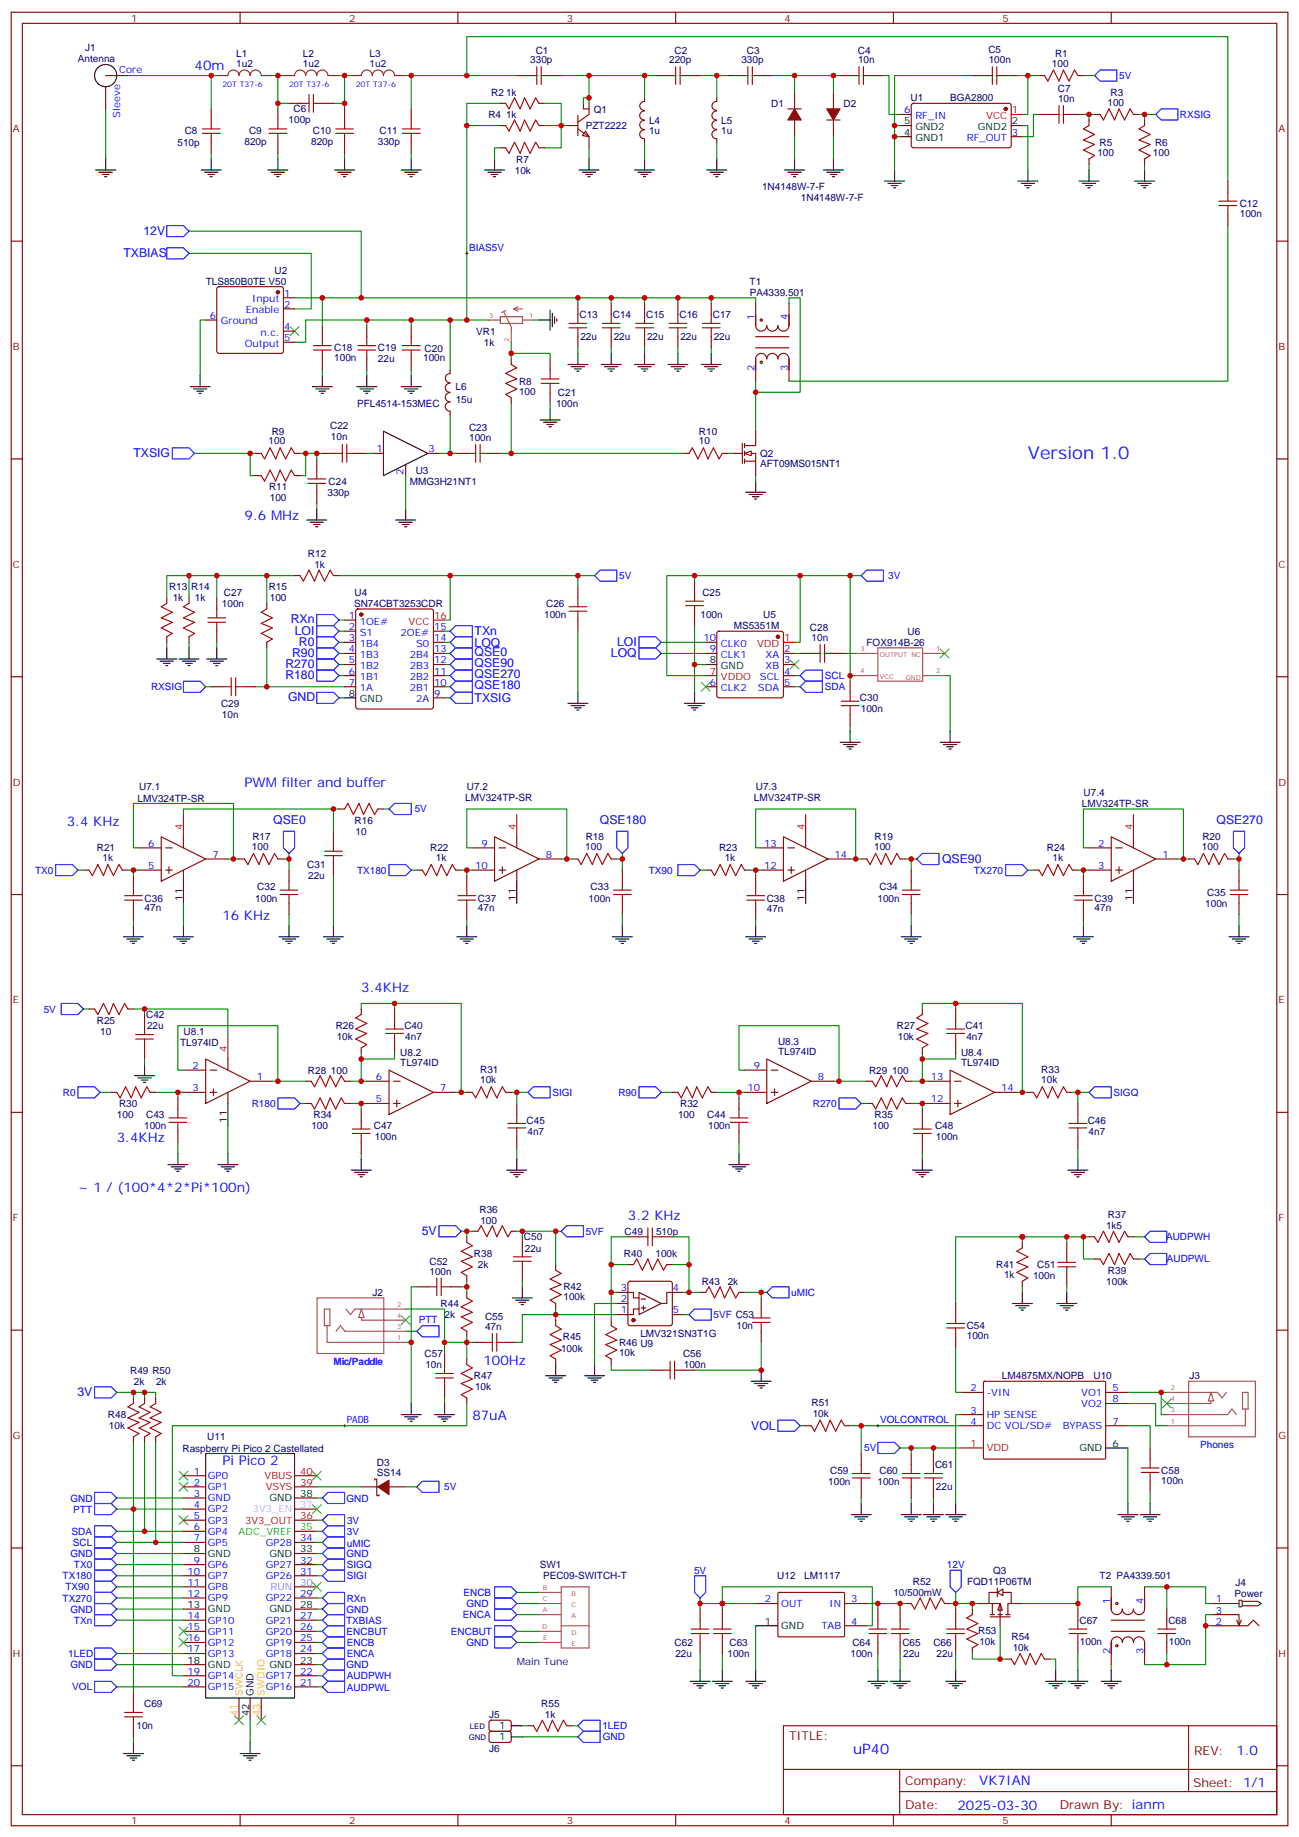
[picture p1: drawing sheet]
<svg xmlns="http://www.w3.org/2000/svg" width="412mm" height="583mm" viewBox="0 0 412 583" stroke-linecap="round" stroke-linejoin="round" font-family="sans-serif">
<defs><g id="words">
<text font-size="5.6" fill="#00f" x="326.4" y="145.7">Version 1.0</text>
<text font-size="4.6" fill="#00f" x="270.8" y="556.9">uP40</text>
<g font-size="4.2" fill="#00f">
<text x="61.8" y="22.2">40m</text>
<text x="77.6" y="165.1">9.6 MHz</text>
<text x="77.6" y="249.8">PWM filter and buffer</text>
<text x="21.2" y="262.1">3.4 KHz</text>
<text x="70.6" y="292.1">16 KHz</text>
<text x="114.7" y="315">3.4KHz</text>
<text x="37.1" y="362.7">3.4KHz</text>
<text x="24.7" y="378.5">~ 1 / (100*4*2*Pi*100n)</text>
<text x="199.4" y="387.3">3.2 KHz</text>
<text x="153.5" y="433.2">100Hz</text>
<text x="150" y="450.8">87uA</text>
<text x="70.6" y="465">Pi Pico 2</text>
<text x="392.5" y="557.1">1.0</text>
<text x="310.9" y="566.7">VK7IAN</text>
<text x="304" y="574.5">2025-03-30</text>
</g>
<g font-size="3.9" fill="#00f">
<text x="45.6" y="74.6">12V</text>
<text x="39.2" y="81.7">TXBIAS</text>
<text x="42.4" y="145.2">TXSIG</text>
<text x="92.3" y="197.9">RXn</text>
<text x="93.6" y="201.6">LOI</text>
<text x="150.7" y="201.5">TXn</text>
<text x="92.8" y="208.5">R90</text>
<text x="94.9" y="204.9">R0</text>
<text x="150.7" y="208.1">QSE0</text>
<text x="150.7" y="205.3">LOQ</text>
<text x="194" y="208.7">LOQ</text>
<text x="195.9" y="205.2">LOI</text>
<text x="90.6" y="212">R270</text>
<text x="90.6" y="215.5">R180</text>
<text x="150.7" y="211.7">QSE90</text>
<text x="150.7" y="215.2">QSE270</text>
<text x="150.7" y="218.7">QSE180</text>
<text x="91.5" y="222.6">GND</text>
<text x="150.7" y="222.9">TXSIG</text>
<text x="86.7" y="261.7">QSE0</text>
<text x="190.5" y="261.7">QSE180</text>
<text x="386.3" y="261.7">QSE270</text>
<text x="299.1" y="274">QSE90</text>
<text x="133.9" y="392.1">5V</text>
<text x="24.6" y="443.3">3V</text>
<text x="238.5" y="453.9">VOL</text>
</g>
<g font-size="3.9" fill="#800">
<text x="250.5" y="552.4">TITLE:</text>
<text x="379.1" y="557.1">REV:</text>
<text x="287.4" y="566.6">Company:</text>
<text x="378.8" y="567.3">Sheet: 1/1</text>
<text x="287.4" y="574.3">Date:</text>
<text x="336.5" y="574.4">Drawn By: ianm</text>
</g>
<g font-size="3.2" fill="#800">
<text x="41.7" y="6.9">1</text>
<text x="110.8" y="6.9">2</text>
<text x="180" y="6.9">3</text>
<text x="249.1" y="6.9">4</text>
<text x="318.2" y="6.9">5</text>
<text x="4.1" y="42">A</text>
<text x="405.9" y="42">A</text>
<text x="4.1" y="111.1">B</text>
<text x="405.9" y="111.1">B</text>
<text x="4.1" y="180.3">C</text>
<text x="405.9" y="180.3">C</text>
<text x="4.1" y="249.4">D</text>
<text x="405.9" y="249.4">D</text>
<text x="4.1" y="318.6">E</text>
<text x="405.9" y="318.6">E</text>
<text x="4.1" y="387.7">F</text>
<text x="405.9" y="387.7">F</text>
<text x="4.1" y="456.8">G</text>
<text x="405.9" y="456.8">G</text>
<text x="4.1" y="526">H</text>
<text x="405.9" y="526">H</text>
<text x="41.7" y="579.1">1</text>
<text x="110.8" y="579.1">2</text>
<text x="180" y="579.1">3</text>
<text x="249.1" y="579.1">4</text>
<text x="318.2" y="579.1">5</text>
</g>
<g font-size="3.2" fill="#000080">
<text x="27" y="16.3">J1</text>
<text x="75" y="18">L1</text>
<text x="96.2" y="18">L2</text>
<text x="117.4" y="18">L3</text>
<text x="170.1" y="17">C1</text>
<text x="214.2" y="17">C2</text>
<text x="237.1" y="17">C3</text>
<text x="272.4" y="17">C4</text>
<text x="313.8" y="16.9">C5</text>
<text x="24.7" y="19.8">Antenna</text>
<text x="75" y="21.2">1u2</text>
<text x="96.2" y="21.2">1u2</text>
<text x="117.4" y="21.2">1u2</text>
<text x="168.4" y="20.1">330p</text>
<text x="212.5" y="20.1">220p</text>
<text x="235.4" y="20.1">330p</text>
<text x="272.4" y="20.1">10n</text>
<text x="313.9" y="20.1">100n</text>
<text x="334" y="21.2">100</text>
<text x="335" y="18.1">R1</text>
<text x="335.9" y="29.3">C7</text>
<text x="93.2" y="35.6">C6</text>
<text x="156" y="30.4">R2</text>
<text x="160.7" y="30.4">1k</text>
<text x="188.5" y="35.7">Q1</text>
<text x="244.9" y="33.9">D1</text>
<text x="267.8" y="33.9">D2</text>
<text x="289.1" y="32.2">U1</text>
<text x="301.6" y="32.2">BGA2800</text>
<text x="335.9" y="32.5">10n</text>
<text x="351.6" y="33.5">100</text>
<text x="352.6" y="30.4">R3</text>
<text x="91.6" y="39.1">100p</text>
<text x="155.1" y="37.5">R4</text>
<text x="160.7" y="37.5">1k</text>
<text x="186" y="41">PZT2222</text>
<text x="206.1" y="39.3">L4</text>
<text x="229" y="39.3">L5</text>
<text x="56.3" y="46.2">510p</text>
<text x="58.6" y="42.7">C8</text>
<text x="77.6" y="46">820p</text>
<text x="79.1" y="42.7">C9</text>
<text x="98.8" y="46">820p</text>
<text x="99.3" y="42.7">C10</text>
<text x="120" y="46">330p</text>
<text x="120.5" y="42.7">C11</text>
<text x="206.1" y="42.4">1u</text>
<text x="229" y="42.4">1u</text>
<text x="349.1" y="46.3">R5</text>
<text x="366.7" y="46.3">R6</text>
<text x="163.9" y="51.6">R7</text>
<text x="348.4" y="49.5">100</text>
<text x="366.1" y="49.5">100</text>
<text x="163.5" y="55.1">10k</text>
<text x="242" y="60.4">1N4148W-7-F</text>
<text x="254.3" y="63.9">1N4148W-7-F</text>
<text x="393.6" y="65.7">C12</text>
<text x="393.6" y="68.9">100n</text>
<text x="87.2" y="86.8">U2</text>
<text x="65.3" y="90.4">TLS850B0TE V50</text>
<text x="238" y="90.4">T1</text>
<text x="238" y="93.9">PA4339.501</text>
<text x="184" y="101">C13</text>
<text x="194.6" y="101">C14</text>
<text x="205.2" y="101">C15</text>
<text x="215.7" y="101">C16</text>
<text x="226.3" y="101">C17</text>
<text x="151.2" y="106.3">VR1</text>
<text x="106.1" y="111.5">C18</text>
<text x="120" y="111.6">C19</text>
<text x="134.8" y="111.6">C20</text>
<text x="153.6" y="109.8">1k</text>
<text x="184.3" y="108">22u</text>
<text x="194.8" y="108">22u</text>
<text x="205.4" y="108">22u</text>
<text x="216" y="108">22u</text>
<text x="226.6" y="108">22u</text>
<text x="106.1" y="114.7">100n</text>
<text x="120" y="114.8">22u</text>
<text x="134.4" y="114.7">100n</text>
<text x="144.6" y="123.9">L6</text>
<text x="164.8" y="125.3">100</text>
<text x="164.8" y="122.1">R8</text>
<text x="177.1" y="125.7">C21</text>
<text x="113.4" y="129.2">PFL4514-153MEC</text>
<text x="144.7" y="128.1">15u</text>
<text x="176.6" y="129.2">100n</text>
<text x="104.8" y="136.3">C22</text>
<text x="148.9" y="136.9">C23</text>
<text x="85.3" y="141.1">100</text>
<text x="86.3" y="138">R9</text>
<text x="105.1" y="139.8">10n</text>
<text x="149" y="140.1">100n</text>
<text x="221.9" y="141.1">10</text>
<text x="221.9" y="138.2">R10</text>
<text x="241.3" y="148.2">AFT09MS015NT1</text>
<text x="241.3" y="145.2">Q2</text>
<text x="85.4" y="155.6">R11</text>
<text x="104.3" y="153.9">C24</text>
<text x="130.1" y="153.9">MMG3H21NT1</text>
<text x="132" y="150.3">U3</text>
<text x="85.7" y="159.2">100</text>
<text x="104" y="157.5">330p</text>
<text x="97.8" y="176.7">R12</text>
<text x="99.8" y="180.3">1k</text>
<text x="53.7" y="187.4">R13</text>
<text x="54.9" y="190.9">1k</text>
<text x="60.7" y="187.4">R14</text>
<text x="61.9" y="190.9">1k</text>
<text x="71.1" y="189.1">C27</text>
<text x="85.3" y="187.4">R15</text>
<text x="85.7" y="190.9">100</text>
<text x="112.6" y="189.2">U4</text>
<text x="223" y="189.2">C25</text>
<text x="70.5" y="192.7">100n</text>
<text x="112.4" y="192.7">SN74CBT3253CDR</text>
<text x="172.8" y="196.2">100n</text>
<text x="173.4" y="192.7">C26</text>
<text x="222.4" y="196.2">100n</text>
<text x="242.3" y="196.2">U5</text>
<text x="233" y="199.7">MS5351M</text>
<text x="257.2" y="200.4">C28</text>
<text x="257.7" y="203.6">10n</text>
<text x="288.1" y="201.6">U6</text>
<text x="275.1" y="205.1">FOX914B-26</text>
<text x="70.2" y="224.4">C29</text>
<text x="70.5" y="228">10n</text>
<text x="273" y="222.7">C30</text>
<text x="273.3" y="226.2">100n</text>
<text x="44.2" y="250.9">U7.1</text>
<text x="148.3" y="250.9">U7.2</text>
<text x="240" y="250.9">U7.3</text>
<text x="43.6" y="254.5">LMV324TP-SR</text>
<text x="147.7" y="254.4">LMV324TP-SR</text>
<text x="239.4" y="254.4">LMV324TP-SR</text>
<text x="343.5" y="256.2">LMV324TP-SR</text>
<text x="344" y="252.7">U7.4</text>
<text x="112.6" y="261.5">R16</text>
<text x="80" y="269.9">100</text>
<text x="80.1" y="266.8">R17</text>
<text x="112.9" y="265">10</text>
<text x="185.8" y="269.9">100</text>
<text x="186" y="266.8">R18</text>
<text x="277.5" y="269.9">100</text>
<text x="277.7" y="266.8">R19</text>
<text x="381.6" y="269.9">100</text>
<text x="381.8" y="266.8">R20</text>
<text x="30.7" y="270.3">R21</text>
<text x="32.5" y="273.4">1k</text>
<text x="97.6" y="275.6">C31</text>
<text x="136.6" y="270.3">R22</text>
<text x="138.4" y="273.4">1k</text>
<text x="228.3" y="270.3">R23</text>
<text x="230.1" y="273.4">1k</text>
<text x="332.4" y="270.3">R24</text>
<text x="334.2" y="273.4">1k</text>
<text x="97.8" y="279.1">22u</text>
<text x="45.9" y="286.2">C36</text>
<text x="81" y="286.2">100n</text>
<text x="81.7" y="282.7">C32</text>
<text x="151.7" y="286.2">C37</text>
<text x="186.9" y="286.2">100n</text>
<text x="187.5" y="282.7">C33</text>
<text x="243.5" y="286.2">C38</text>
<text x="278.6" y="286.2">100n</text>
<text x="279.2" y="282.7">C34</text>
<text x="347.5" y="286.2">C39</text>
<text x="383.3" y="284.4">C35</text>
<text x="45.9" y="289.3">47n</text>
<text x="151.7" y="289.3">47n</text>
<text x="243.5" y="289.4">47n</text>
<text x="347.5" y="289.3">47n</text>
<text x="382.7" y="288">100n</text>
<text x="46.4" y="323.2">C42</text>
<text x="30.7" y="325">R25</text>
<text x="31.9" y="328.5">10</text>
<text x="46.7" y="326.7">22u</text>
<text x="58.3" y="328.6">U8.1</text>
<text x="106.6" y="326.8">R26</text>
<text x="128.4" y="326.7">C40</text>
<text x="284.7" y="326.8">R27</text>
<text x="306.5" y="326.7">C41</text>
<text x="57.2" y="332.1">TL974ID</text>
<text x="106.9" y="330.3">10k</text>
<text x="127.1" y="335.3">U8.2</text>
<text x="128.7" y="330.3">4n7</text>
<text x="247" y="335">TL974ID</text>
<text x="247" y="331.8">U8.3</text>
<text x="285.1" y="330.3">10k</text>
<text x="305.1" y="335.3">U8.4</text>
<text x="306.8" y="330.3">4n7</text>
<text x="97.8" y="340.9">R28</text>
<text x="105.1" y="340.9">100</text>
<text x="127.1" y="338.6">TL974ID</text>
<text x="152.5" y="340.8">R31</text>
<text x="275.9" y="340.9">R29</text>
<text x="283.2" y="340.9">100</text>
<text x="305.1" y="338.6">TL974ID</text>
<text x="330.6" y="340.8">R33</text>
<text x="152.5" y="344">10k</text>
<text x="330.6" y="344">10k</text>
<text x="37.8" y="351.5">R30</text>
<text x="216" y="351.5">R32</text>
<text x="37.1" y="355">100</text>
<text x="45.8" y="358.5">100n</text>
<text x="46.4" y="355">C43</text>
<text x="98.9" y="358.5">100</text>
<text x="99.5" y="355">R34</text>
<text x="118.7" y="358.5">C47</text>
<text x="167.2" y="356.7">C45</text>
<text x="215.3" y="355">100</text>
<text x="224.6" y="355">C44</text>
<text x="224.8" y="358.5">100n</text>
<text x="277" y="358.5">100</text>
<text x="277.7" y="355">R35</text>
<text x="296.9" y="358.5">C48</text>
<text x="345.3" y="356.7">C46</text>
<text x="119" y="362">100n</text>
<text x="167.5" y="360.2">4n7</text>
<text x="297.1" y="362">100n</text>
<text x="345.6" y="360.2">4n7</text>
<text x="152.2" y="385">R36</text>
<text x="152.5" y="388.5">100</text>
<text x="351.8" y="386.7">R37</text>
<text x="166.3" y="393.8">C50</text>
<text x="198.3" y="392">C49</text>
<text x="208.3" y="392">510p</text>
<text x="351.2" y="390.3">1k5</text>
<text x="136.4" y="401.5">C52</text>
<text x="150.5" y="399">R38</text>
<text x="166.6" y="397.3">22u</text>
<text x="198.1" y="399.1">R40</text>
<text x="208.1" y="399.1">100k</text>
<text x="136.4" y="404.6">100n</text>
<text x="151.7" y="402.6">2k</text>
<text x="222.8" y="407.9">R43</text>
<text x="231.1" y="407.9">2k</text>
<text x="316.3" y="402.6">R41</text>
<text x="318.8" y="405.8">1k</text>
<text x="328" y="406.1">100n</text>
<text x="329.3" y="402.6">C51</text>
<text x="351.3" y="407.9">100k</text>
<text x="351.8" y="404.4">R39</text>
<text x="118.2" y="411.4">J2</text>
<text x="178.9" y="412.8">100k</text>
<text x="178.9" y="409.7">R42</text>
<text x="139.9" y="415">R44</text>
<text x="141.1" y="418.5">2k</text>
<text x="154" y="419">C55</text>
<text x="154" y="422.3">47n</text>
<text x="178.7" y="425.5">R45</text>
<text x="203.3" y="424.4">LMV321SN3T1G</text>
<text x="233.8" y="422">10n</text>
<text x="307" y="425.2">100n</text>
<text x="307" y="422">C54</text>
<text x="134.8" y="430.8">C57</text>
<text x="178.1" y="429.1">100k</text>
<text x="196.5" y="430.5">10k</text>
<text x="196.5" y="427.3">R46 U9</text>
<text x="216.9" y="430.8">C56</text>
<text x="41.3" y="436.1">R49 R50</text>
<text x="135.1" y="434.4">10n</text>
<text x="150.5" y="437.9">R47</text>
<text x="217.1" y="434.4">100n</text>
<text x="318.1" y="437.9">LM4875MX/NOPB</text>
<text x="347.2" y="437.9">U10</text>
<text x="377.7" y="437.9">J3</text>
<text x="42.5" y="439.7">2k</text>
<text x="49.6" y="439.7">2k</text>
<text x="150.8" y="441.4">10k</text>
<text x="257.6" y="446.5">R51</text>
<text x="258" y="450">10k</text>
<text x="34.3" y="450.3">R48</text>
<text x="34.6" y="453.8">10k</text>
<text x="57.9" y="460.8">Raspberry Pi Pico 2 Castellated</text>
<text x="65.8" y="457.3">U11</text>
<text x="119.6" y="465.3">D3</text>
<text x="263.6" y="467.8">C59</text>
<text x="279.2" y="467.9">C60</text>
<text x="296.9" y="466.1">C61</text>
<text x="368.7" y="467.9">C58</text>
<text x="119.6" y="468.5">SS14</text>
<text x="263" y="471.4">100n</text>
<text x="278.6" y="471.4">100n</text>
<text x="297.1" y="473.1">22u</text>
<text x="368.7" y="471.1">100n</text>
<text x="171.3" y="497.8">SW1</text>
<text x="172.4" y="501.4">PEC09-SWITCH-T</text>
<text x="246.8" y="501.4">U12</text>
<text x="255.3" y="501.4">LM1117</text>
<text x="289.8" y="503">R52</text>
<text x="307" y="503.2">FQD11P06TM</text>
<text x="315.3" y="499.6">Q3</text>
<text x="349.1" y="501.4">T2 PA4339.501</text>
<text x="392.3" y="503.6">J4</text>
<text x="283.7" y="506.6">10/500mW</text>
<text x="391.9" y="507.1">Power</text>
<text x="342.7" y="515.5">C67</text>
<text x="371" y="515.5">C68</text>
<text x="310.6" y="518.8">R53</text>
<text x="321.1" y="520.5">R54</text>
<text x="214.2" y="522.4">C62</text>
<text x="214.4" y="526">22u</text>
<text x="231" y="526">100n</text>
<text x="231.6" y="522.4">C63</text>
<text x="270" y="526">100n</text>
<text x="270.6" y="522.5">C64</text>
<text x="286.5" y="522.5">C65</text>
<text x="286.8" y="526">22u</text>
<text x="296.4" y="522.4">C66</text>
<text x="297.3" y="526">22u</text>
<text x="311" y="522.3">10k</text>
<text x="321.5" y="524.1">10k</text>
<text x="342.9" y="522.3">100n</text>
<text x="371.1" y="522.3">100n</text>
<text x="164.1" y="528.5">Main Tune</text>
<text x="45.8" y="541.9">C69</text>
<text x="155.3" y="545.5">J5</text>
<text x="171.9" y="542">R55</text>
<text x="173" y="545.5">1k</text>
<text x="43.3" y="549">10n</text>
<text x="155.3" y="556.1">J6</text>
</g>
<g font-size="3.2" fill="#00f">
<text x="37.8" y="23.3">Core</text>
<text x="355.4" y="25.1">5V</text>
<text x="287.1" y="36">6</text>
<text x="38.1" y="37.4" transform="rotate(-90 38.1 37.4)">Sleeve</text>
<text x="290.6" y="37.7">RF_IN</text>
<text x="374.6" y="37.4">RXSIG</text>
<text x="306.9" y="44.8">RF_OUT</text>
<text x="321.2" y="43">3</text>
<text x="148.9" y="79.6">BIAS5V</text>
<text x="80.1" y="96">Input</text>
<text x="90.2" y="94.2">1</text>
<text x="66.6" y="101.2">6</text>
<text x="78" y="99.5">Enable</text>
<text x="90.2" y="97.7">2</text>
<text x="239.6" y="101.6" transform="rotate(-90 239.6 101.6)">1</text>
<text x="250.2" y="101.6" transform="rotate(-90 250.2 101.6)">4</text>
<text x="70.1" y="103">Ground</text>
<text x="82.7" y="106.5">n.c.</text>
<text x="90.2" y="104.8">4</text>
<text x="77.7" y="110.1">Output</text>
<text x="90.2" y="108.3">5</text>
<text x="239.6" y="117.7" transform="rotate(-90 239.6 117.7)">2</text>
<text x="250.2" y="117.7" transform="rotate(-90 250.2 117.7)">3</text>
<text x="119.6" y="143.6">1</text>
<text x="136" y="143.6">3</text>
<text x="128.1" y="150.7" transform="rotate(-90 128.1 150.7)">2</text>
<text x="196.6" y="183.9">5V</text>
<text x="282" y="183.9">3V</text>
<text x="110.7" y="196.5">1</text>
<text x="110.7" y="200">2</text>
<text x="110.7" y="203.6">3</text>
<text x="114.2" y="198.3">1OE#</text>
<text x="114.2" y="201.8">S1</text>
<text x="127.2" y="201.8">2OE#</text>
<text x="137.8" y="203.6">14</text>
<text x="137.8" y="200">15</text>
<text x="223.4" y="203.6">10</text>
<text x="110.7" y="207.1">4</text>
<text x="114.2" y="205.3">1B4</text>
<text x="114.2" y="208.8">1B3</text>
<text x="130.1" y="208.8">2B4</text>
<text x="132.1" y="205.3">S0</text>
<text x="137.8" y="207.1">13</text>
<text x="225.4" y="207.1">9</text>
<text x="228.9" y="208.8">CLK1</text>
<text x="228.9" y="205.3">CLK0</text>
<text x="243.1" y="208.8">XA</text>
<text x="248.9" y="207.1">2</text>
<text x="110.7" y="210.6">5</text>
<text x="110.7" y="214.1">6</text>
<text x="114.2" y="212.4">1B2</text>
<text x="114.2" y="215.9">1B1</text>
<text x="130.1" y="215.9">2B2</text>
<text x="130.1" y="212.4">2B3</text>
<text x="137.8" y="214.1">11</text>
<text x="137.8" y="210.6">12</text>
<text x="241.3" y="215.9">SCL</text>
<text x="243.1" y="212.4">XB</text>
<text x="248.9" y="210.6">3</text>
<text x="248.9" y="214.1">4</text>
<text x="261.9" y="215.6">SCL</text>
<text x="48" y="219.2">RXSIG</text>
<text x="110.7" y="217.7">7</text>
<text x="114.2" y="219.4">1A</text>
<text x="130.1" y="219.4">2B1</text>
<text x="137.8" y="221.2">9</text>
<text x="137.8" y="217.7">10</text>
<text x="225.4" y="217.7">6</text>
<text x="228.9" y="219.4">CLK2</text>
<text x="240.7" y="219.4">SDA</text>
<text x="248.9" y="217.7">5</text>
<text x="261.9" y="219.2">SDA</text>
<text x="132.1" y="223">2A</text>
<text x="131.7" y="257.7">5V</text>
<text x="47.1" y="268.8">6</text>
<text x="152.9" y="268.8">9</text>
<text x="242.6" y="268.8">13</text>
<text x="348.7" y="268.8">2</text>
<text x="47.1" y="275.9">5</text>
<text x="67.4" y="272.3">7</text>
<text x="150.9" y="275.9">10</text>
<text x="173.2" y="272.3">8</text>
<text x="242.6" y="275.9">12</text>
<text x="265" y="272.3">14</text>
<text x="348.7" y="275.9">3</text>
<text x="369" y="272.3">1</text>
<text x="11.1" y="277.4">TX0</text>
<text x="113.4" y="277.4">TX180</text>
<text x="206" y="277.4">TX90</text>
<text x="309.2" y="277.4">TX270</text>
<text x="13.9" y="321.5">5V</text>
<text x="61.2" y="339.4">2</text>
<text x="239.3" y="339.4">9</text>
<text x="20" y="347.8">R0</text>
<text x="61.2" y="346.4">3</text>
<text x="81.5" y="342.9">1</text>
<text x="119.4" y="342.9">6</text>
<text x="139.7" y="346.4">7</text>
<text x="175.4" y="347.9">SIGI</text>
<text x="196.4" y="347.8">R90</text>
<text x="237.3" y="346.4">10</text>
<text x="259.7" y="342.9">8</text>
<text x="295.5" y="342.9">13</text>
<text x="317.9" y="346.4">14</text>
<text x="353.5" y="347.9">SIGQ</text>
<text x="79.9" y="351.3">R180</text>
<text x="119.4" y="350">5</text>
<text x="258.1" y="351.3">R270</text>
<text x="295.5" y="350">12</text>
<text x="185.9" y="392">5VF</text>
<text x="370.2" y="393.7">AUDPWH</text>
<text x="370.5" y="400.8">AUDPWL</text>
<text x="197.2" y="413.5">2</text>
<text x="197.2" y="409.9">3</text>
<text x="213.6" y="409.9">4</text>
<text x="251.2" y="411.4">uMIC</text>
<text x="197.2" y="417">1</text>
<text x="213.6" y="417">5</text>
<text x="226.5" y="418.5">5VF C53</text>
<text x="133" y="420.1">PTT</text>
<text x="105.9" y="433.2">Mic/Paddle</text>
<text x="308.1" y="441.7">2</text>
<text x="313.3" y="443.1">-VIN</text>
<text x="343.3" y="443.1">VO1</text>
<text x="353.2" y="441.7">5</text>
<text x="308.1" y="448.7">3</text>
<text x="343.3" y="446.6">VO2</text>
<text x="353.2" y="445.2">8</text>
<text x="110.1" y="451.7">PADB</text>
<text x="279.4" y="451.7">VOLCONTROL</text>
<text x="308.1" y="452.3">4</text>
<text x="313.3" y="453.7">DC VOL/SD#</text>
<text x="313.3" y="450.1">HP SENSE</text>
<text x="337.4" y="453.7">BYPASS</text>
<text x="353.2" y="452.3">7</text>
<text x="274.4" y="460.7">5V</text>
<text x="381" y="459.7">Phones</text>
<text x="61.5" y="471.7">2</text>
<text x="61.5" y="468.1">1</text>
<text x="66" y="473.1">GP1</text>
<text x="66" y="469.5">GP0</text>
<text x="141" y="473.2">5V</text>
<text x="22.4" y="476.7">GND</text>
<text x="61.5" y="478.7">4</text>
<text x="61.5" y="475.2">3</text>
<text x="66" y="476.6">GND</text>
<text x="110" y="476.7">GND</text>
<text x="23.3" y="480.2">PTT</text>
<text x="61.5" y="485.8">6</text>
<text x="61.5" y="482.2">5</text>
<text x="66" y="483.7">GP3</text>
<text x="66" y="480.1">GP2</text>
<text x="110.2" y="483.7">3V</text>
<text x="22.7" y="487.3">SDA</text>
<text x="23.2" y="490.7">SCL</text>
<text x="61.5" y="489.3">7</text>
<text x="66" y="490.7">GP5</text>
<text x="66" y="487.2">GP4</text>
<text x="84.4" y="490.7">GP28</text>
<text x="95.3" y="489.3">34</text>
<text x="110.1" y="491">uMIC</text>
<text x="110.1" y="487.3">3V</text>
<text x="22.4" y="494.3">GND</text>
<text x="23.5" y="497.9">TX0</text>
<text x="61.5" y="496.4">9</text>
<text x="66" y="497.8">GP6</text>
<text x="84.4" y="497.8">GP27</text>
<text x="95.3" y="496.4">32</text>
<text x="110" y="494.3">GND</text>
<text x="110.1" y="497.8">SIGQ</text>
<text x="300.7" y="497.8">12V</text>
<text x="19.9" y="501.4">TX180</text>
<text x="59.5" y="503.4">11</text>
<text x="59.5" y="499.9">10</text>
<text x="66" y="501.3">GP7</text>
<text x="84.4" y="501.3">GP26</text>
<text x="95.3" y="499.9">31</text>
<text x="110.1" y="501.3">SIGI</text>
<text x="220.4" y="499.5">5V</text>
<text x="19.9" y="508.4">TX270</text>
<text x="20.8" y="504.9">TX90</text>
<text x="59.5" y="506.9">12</text>
<text x="66" y="508.4">GP9</text>
<text x="66" y="504.8">GP8</text>
<text x="84.4" y="508.4">GP22</text>
<text x="95.3" y="506.9">29</text>
<text x="110.1" y="508.5">RXn</text>
<text x="147.2" y="506.6">ENCB</text>
<text x="242.8" y="508.7">2</text>
<text x="270.3" y="508.7">3</text>
<text x="352.5" y="509.1" transform="rotate(-90 352.5 509.1)">1</text>
<text x="363" y="509.1" transform="rotate(-90 363 509.1)">4</text>
<text x="386.1" y="508.7">1</text>
<text x="22.4" y="512">GND</text>
<text x="23.5" y="515.5">TXn</text>
<text x="59.5" y="514">14</text>
<text x="66" y="515.4">GP10</text>
<text x="84.4" y="515.4">GP21</text>
<text x="95.3" y="514">27</text>
<text x="109.9" y="515.6">TXBIAS</text>
<text x="110" y="512">GND</text>
<text x="147" y="513.7">ENCA</text>
<text x="148.1" y="510.2">GND</text>
<text x="248" y="510.1">OUT</text>
<text x="263.4" y="510.1">IN</text>
<text x="270.3" y="515.8">4</text>
<text x="386.1" y="515.8">2</text>
<text x="386.1" y="512.2">3</text>
<text x="59.5" y="521.1">16</text>
<text x="59.5" y="517.5">15</text>
<text x="66" y="518.9">GP11</text>
<text x="84.4" y="518.9">GP20</text>
<text x="95.3" y="517.5">26</text>
<text x="95.3" y="521.1">25</text>
<text x="110" y="519">ENCBUT</text>
<text x="143.2" y="519.1">ENCBUT</text>
<text x="260.8" y="517.2">TAB</text>
<text x="21.7" y="526">1LED</text>
<text x="59.5" y="524.6">17</text>
<text x="66" y="526">GP13</text>
<text x="66" y="522.5">GP12</text>
<text x="84.4" y="522.5">GP19</text>
<text x="84.4" y="526">GP18</text>
<text x="95.3" y="524.6">24</text>
<text x="110.1" y="526">ENCA</text>
<text x="110.1" y="522.5">ENCB</text>
<text x="148.1" y="522.6">GND</text>
<text x="352.5" y="525.2" transform="rotate(-90 352.5 525.2)">2</text>
<text x="363" y="525.2" transform="rotate(-90 363 525.2)">3</text>
<text x="22.4" y="529.6">GND</text>
<text x="59.5" y="531.6">19</text>
<text x="66" y="533">GP14</text>
<text x="84.4" y="533">GP17</text>
<text x="95.3" y="531.6">22</text>
<text x="110" y="529.6">GND</text>
<text x="110.1" y="533.2">AUDPWH</text>
<text x="23" y="536.5">VOL</text>
<text x="59.5" y="535.2">20</text>
<text x="66" y="536.6">GP15</text>
<text x="84.4" y="536.6">GP16</text>
<text x="95.3" y="535.2">21</text>
<text x="110.1" y="536.7">AUDPWL</text>
<text x="191.2" y="548.9">1LED</text>
<text x="191.4" y="552.4">GND</text>
</g>
<g font-size="3.2" fill="#f00">
<text x="321.2" y="36">1</text>
<text x="313.2" y="37.7">VCC</text>
<text x="137.8" y="196.5">16</text>
<text x="129.7" y="198.3">VCC</text>
<text x="248.9" y="203.6">1</text>
<text x="240.4" y="205.3">VDD</text>
<text x="225.4" y="214.1">7</text>
<text x="228.9" y="215.9">VDDO</text>
<text x="57.9" y="263.5" transform="rotate(-90 57.9 263.5)">4</text>
<text x="163.7" y="263.5" transform="rotate(-90 163.7 263.5)">4</text>
<text x="255.4" y="263.5" transform="rotate(-90 255.4 263.5)">4</text>
<text x="359.5" y="263.5" transform="rotate(-90 359.5 263.5)">4</text>
<text x="72" y="334.1" transform="rotate(-90 72 334.1)">4</text>
<text x="308.1" y="459.3">1</text>
<text x="313.3" y="460.7">VDD</text>
<text x="84" y="469.5">VBUS</text>
<text x="84.4" y="473.1">VSYS</text>
<text x="95.3" y="468.1">40</text>
<text x="95.3" y="471.7">39</text>
<text x="77.8" y="483.7">3V3_OUT</text>
<text x="95.3" y="482.2">36</text>
</g>
<g font-size="3.2">
<text x="287.1" y="39.5">5</text>
<text x="290.6" y="41.3">GND2</text>
<text x="310.5" y="41.3">GND2</text>
<text x="321.2" y="39.5">2</text>
<text x="287.1" y="43">4</text>
<text x="290.6" y="44.8">GND1</text>
<text x="225.4" y="210.6">8</text>
<text x="228.9" y="212.4">GND</text>
<text x="110.7" y="221.2">8</text>
<text x="114.2" y="223">GND</text>
<text x="57.9" y="285.9" transform="rotate(-90 57.9 285.9)">11</text>
<text x="163.7" y="285.9" transform="rotate(-90 163.7 285.9)">11</text>
<text x="255.4" y="285.9" transform="rotate(-90 255.4 285.9)">11</text>
<text x="359.5" y="285.9" transform="rotate(-90 359.5 285.9)">11</text>
<text x="72" y="356.5" transform="rotate(-90 72 356.5)">11</text>
<text x="342.7" y="460.7">GND</text>
<text x="353.2" y="459.3">6</text>
<text x="85.5" y="476.6">GND</text>
<text x="95.3" y="475.2">38</text>
<text x="61.5" y="492.8">8</text>
<text x="66" y="494.2">GND</text>
<text x="85.5" y="494.2">GND</text>
<text x="95.3" y="492.8">33</text>
<text x="59.5" y="510.5">13</text>
<text x="66" y="511.9">GND</text>
<text x="85.5" y="511.9">GND</text>
<text x="95.3" y="510.5">28</text>
<text x="242.8" y="515.8">1</text>
<text x="248" y="517.2">GND</text>
<text x="59.5" y="528.1">18</text>
<text x="66" y="529.5">GND</text>
<text x="85.5" y="529.5">GND</text>
<text x="95.3" y="528.1">23</text>
<text x="80.5" y="538.3" transform="rotate(-90 80.5 538.3)">GND</text>
<text x="79.1" y="544.8" transform="rotate(-90 79.1 544.8)">42</text>
<text x="158.5" y="548.9">1</text>
<text x="158.5" y="552.4">1</text>
</g>
<g font-size="3.2" fill="#f6f">
<text x="95.3" y="478.7">37</text>
<text x="80.2" y="480.1">3V3_EN</text>
</g>
<g font-size="3.2" fill="#0f0">
<text x="95.3" y="485.8">35</text>
<text x="75.8" y="487.2">ADC_VREF</text>
</g>
<g font-size="3.2" fill="#f0f">
<text x="95.3" y="503.4">30</text>
<text x="85.9" y="504.8">RUN</text>
</g>
<g font-size="3.2" fill="#f90">
<text x="76.9" y="538.3" transform="rotate(-90 76.9 538.3)">SWCLK</text>
<text x="75.5" y="544.8" transform="rotate(-90 75.5 544.8)">41</text>
</g>
<g font-size="3.2" fill="#fc0">
<text x="84" y="538.3" transform="rotate(-90 84 538.3)">SWDIO</text>
<text x="82.6" y="544.8" transform="rotate(-90 82.6 544.8)">43</text>
</g>
<g font-size="2.5" fill="#00f">
<text x="70.6" y="27.5">20T T37-6</text>
<text x="91.8" y="27.5">20T T37-6</text>
<text x="112.9" y="27.5">20T T37-6</text>
</g>
<g font-size="2.5" fill="#000080">
<text x="149.2" y="548.8">LED</text>
<text x="148.9" y="552.3">GND</text>
</g>
<g font-size="2.1" fill="#a54b4b">
<text x="155.4" y="100.9">3</text>
<text x="168" y="100.9">1</text>
<text x="161.7" y="108.6" transform="rotate(-90 161.7 108.6)">2</text>
<text x="273.2" y="206.7">3</text>
<text x="279.4" y="208.5">OUTPUT NC</text>
<text x="297.2" y="206.7">1</text>
<text x="273.2" y="213.8">4</text>
<text x="279.4" y="215.5">VCC</text>
<text x="287.6" y="215.9">GND</text>
<text x="297.2" y="213.8">2</text>
<text x="126.1" y="414.9">2</text>
<text x="126.1" y="418.4">4</text>
<text x="126.1" y="425.5">1</text>
<text x="126.1" y="421.9">3</text>
<text x="371.8" y="441.3">2</text>
<text x="371.8" y="448.4">3</text>
<text x="371.8" y="444.9">4</text>
<text x="371.8" y="451.9">1</text>
<text x="172.3" y="508.4">C</text>
<text x="172.3" y="504.8">B</text>
<text x="181.4" y="506.6">B</text>
<text x="172.4" y="511.9">A</text>
<text x="181.4" y="513.6">A</text>
<text x="181.4" y="510.1">C</text>
<text x="172.2" y="517.2">D</text>
<text x="172.5" y="520.7">E</text>
<text x="181.4" y="518.9">D</text>
<text x="181.4" y="522.4">E</text>
</g>
</g></defs>
<g fill="none" stroke="#870000" stroke-width=".35">
<path d="M3.6 3.9h405.3v575.7h-405.3zM7.1 7.4h398.3v568.7h-398.3zM76.2 3.9v3.5M145.4 3.9v3.5M214.5 3.9v3.5M283.7 3.9v3.5M352.8 3.9v3.5M33.5 24h7.1M33.5 27.5v7.1M3.6 76.6h3.5M405.4 76.6h3.5M3.6 145.7h3.5"/>
<path d="M405.4 145.7h3.5M3.6 214.8h3.5M405.4 214.8h3.5M107.6 256.8h1.8M120 256.8h1.7M26.5 276.2h1.8M38.8 276.2h1.8M42.4 278v3.5M44.1 269.2h7.1M44.1 276.2h7.1M51.2 265.6l14.1 7.1-14.1 7.1zM52.6 269.2h2.1"/>
<path d="M52.6 276.2h2.1M53.7 275.2v2.1M58.2 265.6v3.6M58.2 276.2v3.6M65.3 272.7h7.1M75.9 272.7h1.7M88.2 272.7h1.8M91.8 276.2v3.6M105.9 263.9v3.5M105.9 274.5v3.5M132.3 276.2h1.8M144.7 276.2h1.7"/>
<path d="M148.2 278v3.5M150 269.2h7M150 276.2h7M157 265.6l14.1 7.1-14.1 7.1zM158.4 269.2h2.1M158.4 276.2h2.1M159.5 275.2v2.1M164.1 265.6v3.6M164.1 276.2v3.6M171.1 272.7h7.1M181.7 272.7h1.8M194.1 272.7h1.7"/>
<path d="M197.6 276.2v3.6M224 276.2h1.8M236.4 276.2h1.8M239.9 278v3.5M241.7 269.2h7M241.7 276.2h7M248.7 265.6l14.2 7.1-14.2 7.1zM250.2 269.2h2.1M250.2 276.2h2.1M251.2 275.2v2.1M255.8 265.6v3.6M255.8 276.2v3.6"/>
<path d="M262.9 272.7h7M273.4 272.7h1.8M285.8 272.7h1.7M289.3 276.2v3.6M328.1 276.2h1.8M340.5 276.2h1.7M344 278v3.5M345.8 269.2h7M345.8 276.2h7M352.8 265.6l14.1 7.1-14.1 7.1zM354.2 269.2h2.1M354.2 276.2h2.1"/>
<path d="M355.3 275.2v2.1M359.9 265.6v3.6M359.9 276.2v3.6M366.9 272.7h7.1M377.5 272.7h1.8M389.9 272.7h1.7M393.4 276.2v3.6M3.6 284h3.5M42.4 288.6v3.5M91.8 286.8v3.5M148.2 288.6v3.5M197.6 286.8v3.5"/>
<path d="M239.9 288.6v3.5M289.3 286.8v3.5M344 288.6v3.5M393.4 286.8v3.5M405.4 284h3.5M28.3 320.3h1.7M40.6 320.3h1.8M45.9 322.1v3.5M45.9 332.7v3.5M58.2 339.7h7.1M65.3 336.2l14.1 7.1-14.1 7zM66.7 339.7h2.1"/>
<path d="M72.4 336.2v3.5M114.7 320.3v1.8M114.7 332.7v1.7M123.5 339.7l14.1 7.1-14.1 7zM125.3 320.3v3.5M125.3 330.9v3.5M236.4 339.7h7.1M243.5 336.2l14.1 7.1-14.1 7zM244.9 339.7h2.1M292.8 320.3v1.8M292.8 332.7v1.7M301.7 339.7l14.1 7.1-14.1 7z"/>
<path d="M303.4 320.3v3.5M303.4 330.9v3.5M3.6 353.1h3.5M35.3 346.8h1.8M47.7 346.8h1.7M56.5 348.5v3.6M56.5 359.1v3.6M58.2 346.8h7.1M66.7 346.8h2.1M67.8 345.7v2.1M72.4 346.8v3.5M79.4 343.3h7.1"/>
<path d="M97 343.3h1.8M97 350.3h1.8M109.4 343.3h1.8M109.4 350.3h1.8M114.7 352.1v3.5M116.5 343.3h7M116.5 350.3h7M124.9 343.3h2.1M124.9 350.3h2.1M126 349.2v2.2M137.6 346.8h7.1M213.5 346.8h1.7"/>
<path d="M225.8 346.8h1.8M234.6 348.5v3.6M234.6 359.1v3.6M236.4 346.8h7.1M244.9 346.8h2.1M245.9 345.7v2.1M257.6 343.3h7M275.2 343.3h1.8M275.2 350.3h1.8M287.5 343.3h1.8M287.5 350.3h1.8M292.8 352.1v3.5"/>
<path d="M294.6 343.3h7.1M294.6 350.3h7.1M303.1 343.3h2.1M303.1 350.3h2.1M304.1 349.2v2.2M315.8 346.8h7M405.4 353.1h3.5M114.7 362.7v3.5M292.8 362.7v3.5M148.2 392.6v1.8M150 390.9h1.7M162.3 390.9h1.8"/>
<path d="M165.8 392.6v3.6M199.4 392.6h3.5M209.9 392.6h3.6M324.6 394.4v1.8M338.7 394.4v3.5M345.8 392.6h1.7M347.5 399.7h1.8M358.1 392.6h1.8M359.9 399.7h1.7M132.3 408.5h3.6M142.9 408.5h3.5M148.2 405v1.8"/>
<path d="M148.2 410.3v1.7M165.8 403.2v3.6M176.4 401.5v1.7M176.4 413.8v1.8M176.4 419.1v1.8M194.1 419.1v1.8M195.8 410.3h5.3v1.7h1.8M195.8 413.8h3.6M199.4 401.5h1.7M199.6 407l.5-.2h12.7l.5 .2 .2 .5v12.7l-.3 .5-.4 .2h-12.7l-.5-.3-.2-.4v-12.7zM202.9 415.6h-1.8v1.7h-5.3M211.7 401.5h1.8"/>
<path d="M213.5 417.3h3.5M217 410.3h-5.3v3.5h-1.8M222.3 410.3h1.7M234.6 410.3h1.8M241.7 412v3.6M303.4 413.8v3.5M324.6 406.8v1.7M338.7 405v3.5M3.6 422.3h3.5M141.1 429.7v3.5M148.2 422.6v1.8M148.2 431.4v1.8"/>
<path d="M150 426.2h3.5M160.5 426.2h3.6M176.4 431.4v1.8M194.1 431.4v1.8M206.4 435h3.5M217 435h3.5M241.7 422.6v3.6M303.4 424.4v3.5M312.3 438.7l.3-.2 38.3 .1 .1 .3v24.1l-.3 .2-38.3-.1-.2-.3zM405.4 422.3h3.5M42.4 443.8v1.8M42.4 456.1v1.8"/>
<path d="M45.9 443.8v1.8M45.9 456.1v1.8M49.4 443.8v1.8M49.4 456.1v1.8M141.1 440.3v3.5M148.2 443.8v1.8M305.2 442h7M305.2 452.6h7M305.2 449.1h7M351 442h7.1M351 445.6h7.1M351 452.6h7.1"/>
<path d="M365.2 459.7v3.5M58.2 468.5h7.1M58.2 472h7.1M58.2 475.5h7.1M58.2 479.1h7.1M93.5 468.5h7.1M93.5 472h7.1M93.5 475.5h7.1M93.5 479.1h7.1M114.7 472h5.3M118.9 469.9v-.4h.7v5.3h.7v-.3M123.5 472h5.3"/>
<path d="M289.3 461.4v3.6M289.3 472v3.5M296.4 461.4v3.6M296.4 472v3.5M365.2 470.3v3.5M3.6 491.4h3.5M58.2 482.6h7.1M58.2 486.1h7.1M58.2 489.7h7.1M58.2 493.2h7.1M58.2 496.7h7.1M93.5 482.6h7.1"/>
<path d="M93.5 486.1h7.1M93.5 489.7h7.1M93.5 493.2h7.1M93.5 496.7h7.1M405.4 491.4h3.5M58.2 500.2h7.1M58.2 503.8h7.1M58.2 507.3h7.1M58.2 510.8h7.1M58.2 514.3h7.1M58.2 517.9h7.1M93.5 500.2h7.1"/>
<path d="M93.5 503.8h7.1M93.5 507.3h7.1M93.5 510.8h7.1M93.5 514.3h7.1M93.5 517.9h7.1M222.3 510.8v3.5M285.8 510.8v3.5M303.4 510.8v3.5M316.7 504.1v2.8M42.4 537.3v3.5M58.2 521.4h7.1M58.2 524.9h7.1"/>
<path d="M58.2 528.5h7.1M58.2 532h7.1M58.2 535.5h7.1M75.9 539v7.1M79.4 539v7.1M82.9 539v7.1M93.5 521.4h7.1M93.5 524.9h7.1M93.5 528.5h7.1M93.5 532h7.1M93.5 535.5h7.1M222.3 521.4v3.5"/>
<path d="M285.8 521.4v3.5M303.4 521.4v3.5M42.4 547.9v3.5M155.5 549.8l.5-.2 5.9 .1 .4 .6-.1 2.4-.6 .5-5.9-.1-.4-.7v-2.1zM155.5 546.3l.5-.2 5.9 .1 .4 .6-.1 2.4-.6 .4h-5.9l-.4-.7v-2.1zM248.7 547.9h156.7v28.2h-156.7zM377.4 547.9v20.9M3.6 560.6h3.5M76.2 576.1v3.5M145.4 576.1v3.5M214.5 576.1v3.5M248.8 561.7h156.4"/>
<path d="M283.7 576.1v3.5M285.7 568.8h119.5M285.7 561.7v14.1M352.8 576.1v3.5M405.4 560.6h3.5"/>
</g>
<g fill="none" stroke="#000" stroke-width=".35">
<path d="M58.2 279.8v7M164.1 279.8v7M255.8 279.8v7M359.9 279.8v7M39.2 297.4h6.3M40.3 298.1h4.2M41.3 298.8h2.1M42 299.5h.7M42.4 293.9v3.5M55.1 297.4h6.3M56.1 298.1h4.3M57.2 298.8h2.1"/>
<path d="M57.9 299.5h.7M58.2 293.9v3.5M88.6 297.4h6.3M89.6 298.1h4.3M90.7 298.8h2.1M91.4 299.5h.7M91.8 293.9v3.5M102.7 297.4h6.3M103.8 298.1h4.2M104.8 298.8h2.1M105.5 299.5h.7M105.9 293.9v3.5"/>
<path d="M145 297.4h6.4M146.1 298.1h4.2M147.1 298.8h2.2M147.8 299.5h.8M148.2 293.9v3.5M194.4 297.4h6.4M195.5 298.1h4.2M196.5 298.8h2.1M197.2 299.5h.7M197.6 293.9v3.5M236.7 297.4h6.4M237.8 298.1h4.2"/>
<path d="M238.9 298.8h2.1M239.6 299.5h.7M239.9 293.9v3.5M286.1 297.4h6.4M287.2 298.1h4.2M288.3 298.8h2.1M289 299.5h.7M289.3 293.9v3.5M340.8 297.4h6.4M341.9 298.1h4.2M342.9 298.8h2.2M343.6 299.5h.7"/>
<path d="M344 293.9v3.5M390.2 297.4h6.4M391.3 298.1h4.2M392.3 298.8h2.1M393 299.5h.7M393.4 293.9v3.5M45.9 338v3.5M42.7 341.5h6.4M43.8 342.2h4.2M44.8 342.9h2.2M45.5 343.6h.7M72.4 350.3v7.1"/>
<path d="M53.3 369.7h6.4M54.4 370.4h4.2M55.4 371.1h2.1M56.1 371.8h.7M56.5 366.2v3.5M69.2 369.7h6.3M70.2 370.4h4.3M71.3 371.1h2.1M72 371.8h.7M72.4 366.2v3.5M111.5 371.5h6.4M112.6 372.2h4.2"/>
<path d="M113.6 372.9h2.1M114.3 373.6h.7M114.7 367.9v3.6M231.5 369.7h6.3M232.5 370.4h4.2M233.6 371.1h2.1M234.3 371.8h.7M234.6 366.2v3.5M289.7 371.5h6.3M290.7 372.2h4.3M291.8 372.9h2.1M292.5 373.6h.7"/>
<path d="M292.8 367.9v3.6M162.7 412h6.3M163.7 412.7h4.3M164.8 413.5h2.1M165.5 414.2h.7M165.8 408.5v3.5M321.4 413.8h6.4M322.5 414.5h4.2M323.5 415.2h2.1M324.2 415.9h.7M324.6 410.3v3.5M335.5 413.8h6.4"/>
<path d="M336.6 414.5h4.2M337.6 415.2h2.2M338.3 415.9h.8M338.7 410.3v3.5M173.2 436.7h6.4M174.3 437.4h4.2M175.4 438.1h2.1M176.1 438.9h.7M176.4 433.2v3.5M185.6 436.7h6.3M186.7 437.4h4.2M187.7 438.1h2.1"/>
<path d="M188.4 438.9h.7M188.8 433.2v3.5M238.5 438.5h6.4M239.6 439.2h4.2M240.6 439.9h2.1M241.7 435v3.5M127.4 449.1h6.3M128.4 449.8h4.3M129.5 450.5h2.1M130.2 451.2h.7M130.6 445.6v3.5M138 449.1h6.3"/>
<path d="M139 449.8h4.3M140.1 450.5h2.1M140.8 451.2h.7M141.1 445.6v3.5M241.3 440.6h.7M351 459.7h7.1M65.3 461.4h28.2v77.6h-28.2zM289.3 477.3v3.5M296.4 477.3v3.5M303.4 477.3v3.5M358.1 477.3v3.5M365.2 477.3v3.5"/>
<path d="M286.1 480.8h6.4M287.2 481.5h4.2M288.3 482.2h2.1M289 483h.7M293.2 480.8h6.3M294.3 481.5h4.2M295.3 482.2h2.1M296 483h.7M300.2 480.8h6.4M301.3 481.5h4.2M302.4 482.2h2.1M303.1 483h.7"/>
<path d="M354.9 480.8h6.4M356 481.5h4.2M357 482.2h2.2M357.8 483h.7M362 480.8h6.3M363 481.5h4.3M364.1 482.2h2.1M364.8 483h.7M39.2 556.7h6.3M40.3 557.4h4.2M41.3 558.1h2.1M42 558.8h.7"/>
<path d="M42.4 553.2v3.5M76.2 556.7h6.4M77.3 557.4h4.2M78.4 558.1h2.1M79.1 558.8h.7M79.4 553.2v3.5M162.3 551.4h3.5M162.3 547.9h3.5"/>
<circle cx="33.5" cy="24" r="3.5"/>
</g>
<g fill="none" stroke="#008700" stroke-width=".35">
<path d="M105.9 256.8v7.1M107.6 256.8h-49.4v1.8M121.7 256.8h1.8M24.7 276.2h1.8M40.6 276.2h3.5M42.4 276.2v1.8M44.1 269.2h-1.7v-14.1h31.7v17.6M72.4 272.7h3.5M90 272.7h1.8v3.5M91.8 270.9v1.8M105.9 278v15.9M130.6 276.2h1.7"/>
<path d="M146.4 276.2h3.6M148.2 276.2v1.8M150 269.2h-1.8v-12.4h31.8v15.9h-1.8M180 272.7h1.7M195.8 272.7h1.8M197.6 270.9v5.3M222.3 276.2h1.7M238.2 276.2h3.5M239.9 276.2v1.8M241.7 269.2h-1.8v-12.4h31.8v15.9h-1.8M271.7 272.7h1.7M287.5 272.7h3.6"/>
<path d="M289.3 272.7v3.5M326.4 276.2h1.7M342.2 276.2h3.6M344 276.2v1.8M345.8 269.2h-1.8v-12.4h31.7v15.9h-1.7M375.7 272.7h1.8M391.6 272.7h1.8M393.4 270.9v5.3M42.4 292.1v1.8M58.2 286.8v7.1M91.8 290.3v3.6M148.2 292.1v1.8"/>
<path d="M197.6 290.3v3.6M239.9 292.1v1.8M289.3 290.3v3.6M344 292.1v1.8M393.4 290.3v3.6M125.3 318.6v1.7M303.4 318.6v1.7M26.5 320.3h1.8M42.4 320.3h30v8.8M45.9 320.3v1.8M45.9 336.2v1.8M58.2 339.7h-1.7v-14.1h31.7v17.7"/>
<path d="M114.7 320.3v-1.7h31.7v28.2h-1.7M114.7 334.4v8.9h1.8M125.3 334.4v1.8h-10.6M236.4 339.7h-1.8v-14.1h31.8v17.7M292.8 334.4v8.9h1.8M292.8 320.3v-1.7h31.8v28.2h-1.8M303.4 334.4v1.8h-10.6M31.8 346.8h3.5M49.4 346.8h8.8M56.5 346.8v1.7M72.4 357.4v8.8M86.5 343.3h10.5"/>
<path d="M95.3 350.3h1.7M111.2 343.3h3.5M111.2 350.3h5.3M114.7 350.3v1.8M146.4 346.8h1.8M162.3 346.8h5.3M209.9 346.8h3.6M227.6 346.8h8.8M234.6 346.8v1.7M264.6 343.3h10.6M273.4 350.3h1.8M289.3 343.3h3.5"/>
<path d="M289.3 350.3h5.3M292.8 350.3v1.8M324.6 346.8h1.8M56.5 362.7v3.5M114.7 366.2v1.7M234.6 362.7v3.5M292.8 366.2v1.7M146.4 390.9h1.8v1.7M148.2 390.9h1.8M164.1 390.9h1.7v1.7M165.8 390.9h10.6v10.6M176.4 390.9h1.8"/>
<path d="M213.5 392.6h5.3v17.7M324.6 392.6h-21.2v21.2M324.6 392.6h21.2M324.6 392.6v1.8M338.7 392.6v1.8M344 392.6v7.1h3.5M359.9 392.6h3.5M361.6 399.7h1.8M128.8 415.6h12.3v10.6h8.9M132.3 408.5h-1.7v17.7M146.4 408.5h1.8M148.2 406.8v3.5"/>
<path d="M165.8 406.8v1.7M176.4 415.6v3.5M194.1 401.5h5.3M195.8 410.3h-1.7v8.8M195.8 417.3h-30v8.9h-1.7M195.8 413.8h-7v19.4M213.5 401.5h5.3M217 417.3h1.8M217 410.3h5.3M236.4 410.3h7.1M241.7 410.3v1.7M324.6 408.5v1.8"/>
<path d="M338.7 408.5v1.8M128.8 426.2h1.8v19.4M128.8 422.6h3.5M141.1 426.2v3.5M148.2 424.4v7M194.1 433.2v1.8h12.3M241.7 426.2v8.8h-21.2M303.4 427.9v14.1h1.8M37.1 442h5.3v1.8M42.4 442h3.5v1.8M42.4 457.9v79.4M45.9 442h3.5v1.8"/>
<path d="M45.9 457.9v28.2M49.4 457.9v31.8M141.1 443.8v1.8M269.9 452.6h35.3M285.8 459.7h3.5M296.4 459.7v1.7M305.2 449.1h-1.8v28.2M305.2 459.7h-15.9v1.7M358.1 452.6h7.1v7.1M358.1 445.6h8.8v7h3.6M358.1 459.7v17.6M358.1 442h10.6"/>
<path d="M370.5 442h-1.8v7.1h1.8M37.1 475.5h21.1M100.6 472h14.1M100.6 475.5h1.7M128.8 472h3.5M289.3 475.5v1.8M296.4 475.5v1.8M365.2 473.8v3.5M37.1 486.1h21.1M37.1 489.7h21.1M37.1 493.2h21.1M37.1 496.7h21.1"/>
<path d="M100.6 486.1h1.7M100.6 489.7h1.7M100.6 482.6h1.7M100.6 493.2h1.7M37.1 500.2h21.1M37.1 507.3h21.1M37.1 514.3h21.1M37.1 510.8h21.1M37.1 503.8h21.1M100.6 500.2h1.7M100.6 507.3h1.7M100.6 514.3h1.7"/>
<path d="M100.6 510.8h1.7M100.6 517.9h1.7M164.1 517.9h7M164.1 505.5h7M164.1 509.1h7M164.1 512.6h7M37.1 528.5h21.1M37.1 535.5h21.1M100.6 532h1.7M100.6 528.5h1.7M100.6 535.5h1.7M100.6 524.9h1.7"/>
<path d="M100.6 521.4h1.7M164.1 521.4h7M333.4 526.7h1.8v3.5M42.4 551.4v1.8M79.4 546.1v7.1M165.8 551.4h17.7M165.8 547.9h1.8M181.7 547.9h1.8"/>
</g>
<g fill="none" stroke="#00f" stroke-width=".35">
<path d="M123.5 256.8l1.8-1.7h5.3v3.5h-5.3zM17.7 274.5h5.3l1.7 1.7-1.7 1.8h-5.3zM90 263.9h3.5v5.3l-1.7 1.7-1.8-1.7zM123.5 274.5h5.3l1.8 1.7-1.8 1.8h-5.3zM195.8 263.9h3.6v5.3l-1.8 1.7-1.8-1.7zM215.2 274.5h5.3l1.8 1.7-1.8 1.8h-5.3zM291.1 272.7l1.7-1.8h5.3v3.6h-5.3zM319.3 274.5h5.3l1.8 1.7-1.8 1.8h-5.3zM391.6 263.9h3.5v5.3l-1.7 1.7-1.8-1.7zM19.4 318.6h5.3l1.8 1.7-1.8 1.8h-5.3zM24.7 345h5.3l1.8 1.8-1.8 1.7h-5.3zM88.2 348.5h5.3l1.8 1.8-1.8 1.8h-5.3z"/>
<path d="M167.6 346.8l1.8-1.8h5.3v3.5h-5.3zM202.9 345h5.3l1.7 1.8-1.7 1.7h-5.3zM266.4 348.5h5.3l1.7 1.8-1.7 1.8h-5.3zM347.5 345h5.3v3.5h-5.3l-1.7-1.7zM139.4 389.1h5.3l1.7 1.8-1.7 1.7h-5.3zM178.2 390.9l1.8-1.8h5.2v3.5h-5.2zM365.2 397.9h5.3v3.6h-5.3l-1.8-1.8zM365.2 390.9h5.3v3.5h-5.3l-1.8-1.8zM218.8 417.3l1.7-1.7h5.3v3.5h-5.3zM243.5 410.3l1.7-1.8h5.3v3.5h-5.3zM132.3 422.6l1.8-1.7h5.3v3.5h-5.3zM30 440.3h5.3l1.8 1.7-1.8 1.8h-5.3z"/>
<path d="M278.7 457.9h5.3l1.8 1.8-1.8 1.7h-5.3zM30 473.8h5.3l1.8 1.7-1.8 1.8h-5.3zM30 477.3h5.3l1.8 1.8-1.8 1.7h-5.3zM102.3 475.5l1.8-1.7h5.3v3.5h-5.3zM134.1 470.3h5.3v3.5h-5.3l-1.8-1.8zM30 498.5h5.3l1.8 1.7-1.8 1.8h-5.3zM30 484.4h5.3l1.8 1.7-1.8 1.8h-5.3zM30 487.9h5.3l1.8 1.8-1.8 1.7h-5.3zM30 491.4h5.3l1.8 1.8-1.8 1.7h-5.3zM30 494.9h5.3l1.8 1.8-1.8 1.8h-5.3zM102.3 489.7l1.8-1.8h5.3v3.5h-5.3zM102.3 482.6l1.8-1.8h5.3v3.6h-5.3z"/>
<path d="M102.3 493.2l1.8-1.8h5.3v3.5h-5.3zM102.3 486.1l1.8-1.7h5.3v3.5h-5.3zM30 505.5h5.3l1.8 1.8-1.8 1.8h-5.3zM30 502h5.3l1.8 1.8-1.8 1.7h-5.3zM30 509.1h5.3l1.8 1.7-1.8 1.8h-5.3zM102.3 510.8l1.8-1.7h5.3v3.5h-5.3zM102.3 517.9l1.8-1.8h5.3v3.5h-5.3zM104.1 505.5h5.3v3.6h-5.3l-1.8-1.8zM104.1 512.6h5.3v3.5h-5.3l-1.8-1.8zM157 510.8h5.3l1.8 1.8-1.8 1.7h-5.3zM157 503.8h5.3l1.8 1.7-1.8 1.8h-5.3zM157 516.1h5.3l1.8 1.8-1.8 1.7h-5.3z"/>
<path d="M157 507.3h5.3l1.8 1.8-1.8 1.7h-5.3zM157 519.6h5.3l1.8 1.8-1.8 1.8h-5.3zM30 533.8h5.3l1.8 1.7-1.8 1.8h-5.3zM30 526.7h5.3l1.8 1.8-1.8 1.7h-5.3zM102.3 532l1.8-1.8h5.3v3.6h-5.3zM102.3 535.5l1.8-1.7h5.3v3.5h-5.3zM102.3 528.5l1.8-1.8h5.3v3.5h-5.3zM102.3 524.9l1.8-1.7h5.3v3.5h-5.3zM102.3 521.4l1.8-1.8h5.3v3.6h-5.3zM183.5 551.4l1.7-1.8h5.3v3.6h-5.3zM183.5 547.9l1.7-1.8h5.3v3.5h-5.3z"/>
</g>
<g fill="none" stroke="#a10000" stroke-width=".35">
<path d="M109.4 256.8l1.1-1.7 1.7 3.5 1.8-3.5 1.4 3.5 1.8-3.5 1.7 3.5 1.1-1.8M28.3 276.2l1 1.8 1.8-3.5 1.7 3.5 1.5-3.5 1.7 3.5 1.8-3.5 1 1.7M77.6 272.7l1.1 1.8 1.8-3.6 1.7 3.6 1.4-3.6 1.8 3.6 1.8-3.6 1 1.8M91.8 279.8v2.8M103 270.2h5.7M103 271.6h5.7M105.9 267.4v2.8M105.9 271.6v2.9M134.1 276.2l1 1.8 1.8-3.5 1.8 3.5 1.4-3.5 1.8 3.5 1.7-3.5 1.1 1.7M183.5 272.7l1 1.8 1.8-3.6 1.8 3.6 1.4-3.6 1.7 3.6 1.8-3.6 1.1 1.8M197.6 279.8v2.8M225.8 276.2l1.1 1.8 1.7-3.5 1.8 3.5 1.4-3.5 1.8 3.5 1.7-3.5 1.1 1.7"/>
<path d="M275.2 272.7l1.1 1.8 1.7-3.6 1.8 3.6 1.4-3.6 1.8 3.6 1.7-3.6 1.1 1.8M289.3 279.8v2.8M329.9 276.2l1 1.8 1.8-3.5 1.8 3.5 1.4-3.5 1.7 3.5 1.8-3.5 1.1 1.7M379.3 272.7l1 1.8 1.8-3.6 1.8 3.6 1.4-3.6 1.7 3.6 1.8-3.6 1.1 1.8M393.4 279.8v2.8M39.5 284.3h5.7M39.5 285.8h5.7M42.4 281.5v2.8M42.4 285.8v2.8M88.9 284h5.7M88.9 282.6h5.7M91.8 284v2.8"/>
<path d="M145.4 284.3h5.6M145.4 285.8h5.6M148.2 281.5v2.8M148.2 285.8v2.8M194.8 284h5.6M194.8 282.6h5.6M197.6 284v2.8M237.1 284.3h5.6M237.1 285.8h5.6M239.9 281.5v2.8M239.9 285.8v2.8M286.5 284h5.6"/>
<path d="M286.5 282.6h5.6M289.3 284v2.8M341.2 284.3h5.6M341.2 285.8h5.6M344 281.5v2.8M344 285.8v2.8M390.6 284h5.6M390.6 282.6h5.6M393.4 284v2.8M30 320.3l1.1 1.8 1.7-3.5 1.8 3.5 1.4-3.5 1.8 3.5 1.7-3.5 1.1 1.7M43.1 328.4h5.6M43.1 329.8h5.6"/>
<path d="M45.9 325.6v2.8M45.9 329.8v2.9M114.7 322.1l-1.8 1 3.6 1.8-3.6 1.8 3.6 1.4-3.6 1.7 3.6 1.8-1.8 1.1M122.4 328.1h5.7M122.4 326.7h5.7M125.3 323.8v2.9M125.3 328.1v2.8M292.8 322.1l-1.7 1 3.5 1.8-3.5 1.8 3.5 1.4-3.5 1.7 3.5 1.8-1.8 1.1M300.6 328.1h5.6M300.6 326.7h5.6M303.4 323.8v2.9M303.4 328.1v2.8"/>
<path d="M37.1 346.8l1 1.7 1.8-3.5 1.8 3.5 1.4-3.5 1.7 3.5 1.8-3.5 1.1 1.8M53.7 356.3h5.6M53.7 354.9h5.6M56.5 352.1v2.8M56.5 356.3v2.8M98.8 350.3l1.1 1.8 1.7-3.6 1.8 3.6 1.4-3.6 1.8 3.6 1.7-3.6 1.1 1.8M98.8 343.3l1.1 1.7 1.7-3.5 1.8 3.5 1.4-3.5 1.8 3.5 1.7-3.5 1.1 1.8M111.9 359.8h5.6M111.9 358.4h5.6M114.7 355.6v2.8M114.7 359.8v2.9M215.2 346.8l1.1 1.7 1.8-3.5 1.7 3.5 1.4-3.5 1.8 3.5 1.8-3.5 1 1.8"/>
<path d="M231.8 356.3h5.7M231.8 354.9h5.7M234.6 352.1v2.8M234.6 356.3v2.8M277 343.3l1 1.7 1.8-3.5 1.8 3.5 1.4-3.5 1.7 3.5 1.8-3.5 1 1.8M277 350.3l1 1.8 1.8-3.6 1.8 3.6 1.4-3.6 1.7 3.6 1.8-3.6 1 1.8M290 359.8h5.7M290 358.4h5.7M292.8 355.6v2.8M292.8 359.8v2.9M148.2 394.4l1.8 1.1-3.6 1.7 3.6 1.8-3.6 1.4 3.6 1.8-3.6 1.7 1.8 1.1M151.7 390.9l1.1-1.8 1.8 3.5 1.7-3.5 1.4 3.5 1.8-3.5 1.8 3.5 1-1.7"/>
<path d="M163 399h5.7M165.8 396.2v2.8M202.9 392.6h2.8M205.7 389.8v5.7M207.1 392.6h2.8M207.1 389.8v5.7M324.6 396.2l-1.8 1 3.6 1.8-3.6 1.8 3.6 1.4-3.6 1.7 3.6 1.8-1.8 1.1M338.7 397.9v2.9M347.5 392.6l1.1 1.8 1.7-3.5 1.8 3.5 1.4-3.5 1.8 3.5 1.7-3.5 1.1 1.7M349.3 399.7l1 1.8 1.8-3.6 1.8 3.6 1.4-3.6 1.7 3.6 1.8-3.6 1.1 1.8M135.9 408.5h2.8M138.7 405.7v5.6"/>
<path d="M140.1 405.7v5.6M140.1 408.5h2.8M148.2 412l1.8 1.1-3.6 1.8 3.6 1.7-3.6 1.4 3.6 1.8-3.6 1.8 1.8 1M163 400.4h5.7M165.8 400.4v2.8M176.4 403.2l1.8 1.1-3.5 1.7 3.5 1.8-3.5 1.4 3.5 1.8-3.5 1.7 1.7 1.1M201.1 401.5l1.1-1.8 1.7 3.5 1.8-3.5 1.4 3.5 1.8-3.5 1.7 3.5 1.1-1.7M224 410.3l1.1-1.8 1.8 3.5 1.7-3.5 1.4 3.5 1.8-3.5 1.8 3.5 1-1.7M238.9 418.4h5.6M238.9 419.8h5.6M241.7 415.6v2.8M241.7 419.8v2.8"/>
<path d="M303.4 417.3v2.9M335.9 400.8h5.6M335.9 402.2h5.6M338.7 402.2v2.8M138.3 436h5.7M138.3 437.4h5.7M141.1 433.2v2.8M141.1 437.4v2.9M148.2 433.2l1.8 1.1-3.6 1.7 3.6 1.8-3.6 1.4 3.6 1.8-3.6 1.7 1.8 1.1M153.5 426.2h2.8M156.3 423.3v5.7M157.7 426.2h2.8"/>
<path d="M157.7 423.3v5.7M176.4 420.9l1.8 1-3.5 1.8 3.5 1.7-3.5 1.5 3.5 1.7-3.5 1.8 1.7 1M194.1 420.9l1.7 1-3.5 1.8 3.5 1.7-3.5 1.5 3.5 1.7-3.5 1.8 1.8 1M209.9 435h2.9M212.8 432.2v5.6M214.2 435h2.8M214.2 432.2v5.6M300.6 421.6h5.6M300.6 420.2h5.6M303.4 421.6v2.8M42.4 445.6l-1.8 1 3.5 1.8-3.5 1.7 3.5 1.5-3.5 1.7 3.5 1.8-1.7 1M45.9 445.6l-1.8 1 3.6 1.8-3.6 1.7 3.6 1.5-3.6 1.7 3.6 1.8-1.8 1"/>
<path d="M49.4 445.6l-1.7 1 3.5 1.8-3.5 1.7 3.5 1.5-3.5 1.7 3.5 1.8-1.8 1M286.5 467.8h5.6M286.5 469.2h5.6M289.3 465v2.8M289.3 469.2v2.8M293.5 467.8h5.7M293.5 469.2h5.7M296.4 465v2.8M296.4 469.2v2.8M362.3 466h5.7M362.3 467.4h5.7M365.2 463.2v2.8"/>
<path d="M365.2 467.4v2.9M219.5 517.2h5.6M219.5 518.6h5.6M222.3 514.3v2.9M222.3 518.6v2.8M283 517.2h5.6M283 518.6h5.6M285.8 514.3v2.9M285.8 518.6v2.8M300.6 517.2h5.6M300.6 518.6h5.6M303.4 514.3v2.9"/>
<path d="M303.4 518.6v2.8M39.5 543.6h5.7M39.5 545h5.7M42.4 540.8v2.8M42.4 545v2.9"/>
</g>
<g fill="none" stroke="#3c3" stroke-width=".35">
<path d="M127.4 417.7l2.8 2.8M130.2 417.7l-2.8 2.8M369 444.1l2.9 2.9M371.9 444.1l-2.9 2.9M56.8 467.1l2.9 2.8M56.8 470.6l2.9 2.8M59.7 467.1l-2.9 2.8M59.7 470.6l-2.9 2.8M99.2 467.1l2.8 2.8M99.2 477.7l2.8 2.8M102 467.1l-2.8 2.8M102 477.7l-2.8 2.8"/>
<path d="M56.8 481.2l2.9 2.8M59.7 481.2l-2.9 2.8M99.2 502.4l2.8 2.8M102 502.4l-2.8 2.8M74.5 544.7l2.8 2.8M77.3 544.7l-2.8 2.8M81.5 544.7l2.8 2.8M84.3 544.7l-2.8 2.8"/>
</g>
<g fill="#870000" stroke="#870000" stroke-width=".35">
<path d="M120 472l3.5-2.1v4.6z"/>
<circle cx="201.1" cy="419.1" r=".53"/>
</g>
<path d="M202.9 410.3l7 3.5-7 3.5zM203.6 415.2h1.4M203.6 412.4h1.4M204.3 414.5v1.4" fill="none" stroke="#600" stroke-width=".35"/>
<g fill="none" stroke="#a64a4a" stroke-width=".35">
<path d="M100.7 412h21.2v17.7h-21.2zM103 415.6h1.7v5.3h-1.7zM109.9 415.6l1.4 1.7 1.4-1.7h16.1M114.7 415.6l.9 2.7h-1.7zM114.8 415.6h.1M114.8 418.2v.9h14M103.9 420.9v5.3h24.9M106.7 422.6l1.4-1.7 1.4 1.7h19.3M377.4 438.5h21.2v17.6h-21.2zM370.5 442h16.1l1.4 1.8 1.4-1.8M370.5 449.1h19.2l1.5-1.8 1.4 1.8M384.5 444.7v.9h-14"/>
<path d="M384.5 442.1l.8 2.6h-1.6zM384.5 442v.1M394.5 442h1.8v5.3h-1.8zM395.4 447.3v5.3h-24.9M171.1 512.6h7M171.1 505.5h7M171.1 509.1h7M171.1 517.9h7M178.2 503.8h8.8v19.4h-8.8zM178.2 516.1h8.8M171.1 521.4h7"/>
</g>
<path d="M58.2 258.6v7M164.1 258.6v7M255.8 258.6v7M359.9 258.6v7M72.4 329.1v7.1M305.2 459.7h7" fill="none" stroke="#f00" stroke-width=".35"/>
<path d="M316.7 505.5l1.7-1v2.1z" fill="#fff" stroke="#870000" stroke-width=".35"/>
<g fill="none" stroke="#870000" stroke-width=".35">
<path d="M67.1 34.6v3.5M88.2 34.6v3.5M91.8 32.8h3.5M102.3 32.8h3.6M109.4 34.6v3.5M130.6 34.6v3.5M158.8 32.8h1.7M158.8 39.9h1.7M164.1 24h3.5M171.1 32.8h1.8M171.1 39.9h1.8M174.7 24h3.5"/>
<path d="M180 39.9h3.5M183.5 36.7v6.3M185.2 32.8v1.8h1.8M187 32.8v3.5l-3.5 2.5M204.6 38.3a1.41 1.41 0 0 0-1.5 1.4 1.41 1.41 0 0 0 1.5 1.4M204.6 35.3a1.41 1.41 0 0 0-1.5 1.4 1.41 1.41 0 0 0 1.5 1.4M204.6 32.2a1.41 1.41 0 0 0-1.5 1.4 1.41 1.41 0 0 0 1.5 1.4M204.6 31v1.1M208.2 24h3.5M218.8 24h3.5M227.6 38.3a1.41 1.41 0 0 0-1.6 1.4 1.41 1.41 0 0 0 1.6 1.4M227.6 35.3a1.41 1.41 0 0 0-1.6 1.4 1.41 1.41 0 0 0 1.6 1.4"/>
<path d="M227.6 32.2a1.41 1.41 0 0 0-1.5 1.4 1.41 1.41 0 0 0 1.5 1.4M227.6 31v1.1M231.1 24h3.5M241.7 24h3.5M250.2 34.6h4.2M252.3 29.3v5.3M252.3 38.1v5.3M262.5 38.1h4.2M264.6 29.3v5.3M264.6 38.1v5.3M285.8 36.3h3.5M289.5 33l.5-.2 30.6 .1 .5 .6-.1 13-.6 .4h-30.7l-.4-.7v-12.7z"/>
<path d="M67.1 45.2v3.5M88.2 45.2v3.5M109.4 45.2v3.5M130.6 45.2v3.5M158.8 46.9h1.7M171.1 46.9h1.8M183.5 40.9l3.5 2.5v3.5M185.9 41.6l1.1 1.8-2.1-.4zM204.6 41.2a1.41 1.41 0 0 0-1.5 1.4 1.41 1.41 0 0 0 1.5 1.5M204.6 44.1v1.1M227.6 41.2a1.41 1.41 0 0 0-1.6 1.4 1.41 1.41 0 0 0 1.6 1.5M227.6 44.1v1.1"/>
<path d="M321.1 43.4h3.5M389.9 57.5v3.5M389.9 68.1v3.5M69.1 91.2l.4-.2h19.8l.5 .2 .2 .5v19.8l-.2 .5-.5 .2h-19.8l-.5-.3-.2-.4v-19.8zM90 94.5h3.5M90 98.1h3.5M183.5 96.3v3.5M194.1 96.3v3.5M204.6 96.3v3.5M215.2 96.3v3.5M225.8 96.3v3.5M239.9 96.3v7.1a1.76 1.76 0 0 0 1.8 1.7 1.76 1.76 0 0 0 1.8-1.7 1.76 1.76 0 0 0 1.7 1.7 1.76 1.76 0 0 0 1.8-1.7 1.76 1.76 0 0 0 1.7 1.7 1.76 1.76 0 0 0 1.8-1.7v-7.1"/>
<path d="M65.3 101.6h3.5M90 105.1h3.5M90 108.7h3.5M102.3 103.4v3.5M102.3 113.9v3.6M116.5 103.4v3.5M116.5 113.9v3.6M130.6 103.4v3.5M130.6 113.9v3.6M142.9 118.6a1.41 1.41 0 0 0-1.5 1.5 1.41 1.41 0 0 0 1.5 1.4M142.9 117.5v1M162.3 113.9v1.8"/>
<path d="M174.7 113.9v3.6M183.5 106.9v3.5M194.1 106.9v3.5M204.6 106.9v3.5M215.2 106.9v3.5M225.8 106.9v3.5M239.9 110.4h10.6M239.9 106.9h10.6M142.9 124.7a1.41 1.41 0 0 0-1.5 1.4 1.41 1.41 0 0 0 1.5 1.4M142.9 121.7a1.41 1.41 0 0 0-1.5 1.4 1.41 1.41 0 0 0 1.5 1.4M142.9 127.7a1.41 1.41 0 0 0-1.5 1.4 1.41 1.41 0 0 0 1.5 1.4v1.1M162.3 126.3v1.8"/>
<path d="M174.7 124.5v3.6M239.9 121v-7.1a1.76 1.76 0 0 1 1.8-1.7 1.76 1.76 0 0 1 1.8 1.7 1.76 1.76 0 0 1 1.7-1.7 1.76 1.76 0 0 1 1.8 1.7 1.76 1.76 0 0 1 1.7-1.7 1.76 1.76 0 0 1 1.8 1.7v7.1M239.9 136.9v4.6h-3.5M81.2 151h1.7M81.2 143.9h1.7M93.5 151h1.8M93.5 143.9h1.8M100.6 145.7v3.5M100.6 156.3v3.5M102.3 143.9h3.6M112.9 143.9h3.6M118.2 143.9h3.5"/>
<path d="M128.8 147.5v3.5M135.9 143.9h3.5M144.7 143.9h3.5M155.3 143.9h3.5M217 143.9h1.8M229.3 143.9h1.8M232.9 143.9h2.8M235.7 140.8v6.3M236.4 143.9h3.5v7.1M236.4 140.8v1.4M236.4 143.2v1.4M236.4 145.7v1.4"/>
<path d="M236.4 146.4h3.5M53 189.8v1.8M68.8 189.8v3.5M84.7 191.6v1.7M93.5 182.7h1.8M105.9 182.7h1.7M109.4 196.9h3.5M113.2 193.5l.4-.2h23.3l.5 .2 .2 .5v30.4l-.2 .5-.5 .2h-23.3l-.5-.3-.2-.4v-30.4zM183.5 186.3v3.5M183.5 196.9v3.5M220.5 184.5v3.5M220.5 195.1v3.5"/>
<path d="M53 202.1v1.8M67.1 218h3.5M68.8 200.4v3.5M77.6 218h3.6M84.7 203.9v1.8M109.4 218h3.5M109.4 207.4h3.5M109.4 211h3.5M109.4 214.5h3.5M109.4 203.9h3.5M109.4 200.4h3.5M137.6 218h3.5"/>
<path d="M137.6 207.4h3.5M137.6 211h3.5M137.6 214.5h3.5M137.6 203.9h3.5M137.6 200.4h3.5M224 218h3.6M224 207.4h3.6M224 203.9h3.6M227.8 200.6l.5-.2h19.7l.5 .2 .2 .5v19.7l-.2 .5-.5 .2h-19.7l-.5-.2-.2-.5v-19.7zM248.7 218h3.6M248.7 207.4h3.6M248.7 211h3.6"/>
<path d="M248.7 214.5h3.6M254 207.4h3.6M264.6 207.4h3.5M269.9 216.3v3.5M137.6 221.5h3.5M269.9 226.8v3.6M148.2 346.8h1.8M160.5 346.8h1.8M164.1 350.3v3.5M326.4 346.8h1.7M338.7 346.8h1.8M342.2 350.3v3.5"/>
<path d="M164.1 360.9v3.5M342.2 360.9v3.5M229.3 510.8v3.5M239.9 509.1h7.1M247 505.7l.3-.2 20.7 .1 .1 .3v13.6l-.3 .1h-20.6l-.2-.3zM268.1 509.1h7.1M268.1 516.1h7.1M278.7 510.8v3.5M287.5 509.1h1.8M299.9 509.1h1.8M308.7 510.8v1.8M310.5 509.1h3.5"/>
<path d="M314.4 512.6h1.4M314.4 513.3h6.3M315.1 509.1v3.5M316.5 505.5h-2.5v3.6h3.5v7M316.8 512.6h1.4M317.5 509.1l.7 2.1h-1.4zM318.6 505.5h2.5v3.6h-1.1v3.5M319.3 512.6h1.4M321.1 509.1h3.5M342.2 510.8v3.5M352.8 503.8v7a1.76 1.76 0 0 0 1.8 1.8 1.76 1.76 0 0 0 1.7-1.8 1.76 1.76 0 0 0 1.8 1.8 1.76 1.76 0 0 0 1.8-1.8 1.76 1.76 0 0 0 1.7 1.8 1.76 1.76 0 0 0 1.8-1.8v-7M352.8 517.9h10.6"/>
<path d="M352.8 514.3h10.6M370.5 510.8v3.5M384.6 516.1h11.6l1.8-1.8 1.7 1.8M384.6 512.6h8.8v3.5l.7-1.8M384.6 509.1h8.8M392.7 514.3l.7 1.8M394.4 508.4h5l1 .7-1 .7h-5zM394.4 508.4l-.3-.4h-.7v2.1h.7l.3-.3M229.3 521.4v3.5M278.7 521.4v3.5M308.7 523.2v1.7M319.3 526.7h1.8"/>
<path d="M331.6 526.7h1.8M342.2 521.4v3.5M352.8 528.5v-7.1a1.76 1.76 0 0 1 1.8-1.8 1.76 1.76 0 0 1 1.7 1.8 1.76 1.76 0 0 1 1.8-1.8 1.76 1.76 0 0 1 1.8 1.8 1.76 1.76 0 0 1 1.7-1.8 1.76 1.76 0 0 1 1.8 1.8v7.1M370.5 521.4v3.5"/>
<circle cx="241.7" cy="115" r=".35"/>
<circle cx="241.7" cy="101.6" r=".35"/>
<circle cx="354.6" cy="509.1" r=".35"/>
<circle cx="354.6" cy="522.5" r=".35"/>
</g>
<g fill="none" stroke="#000" stroke-width=".35">
<path d="M285.8 39.9h3.5M321.1 39.9h3.5M30.4 54h6.3M31.4 54.7h4.3M32.5 55.4h2.1M33.2 56.1h.7M33.5 50.4v3.6M63.9 54h6.3M64.9 54.7h4.3M66 55.4h2.1M66.7 56.1h.7M67.1 50.4v3.6"/>
<path d="M85.1 54h6.3M86.1 54.7h4.2M87.2 55.4h2.1M87.9 56.1h.7M88.2 50.4v3.6M106.2 54h6.4M107.3 54.7h4.2M108.3 55.4h2.2M109 56.1h.7M109.4 50.4v3.6M127.4 54h6.3M128.4 54.7h4.3"/>
<path d="M129.5 55.4h2.1M130.2 56.1h.7M130.6 50.4v3.6M153.8 54h6.4M154.9 54.7h4.2M156 55.4h2.1M156.7 56.1h.7M157 50.4v3.6M183.8 54h6.4M184.9 54.7h4.2M185.9 55.4h2.2M186.7 56.1h.7"/>
<path d="M187 50.4v3.6M201.5 54h6.3M202.5 54.7h4.3M203.6 55.4h2.1M204.3 56.1h.7M204.6 50.4v3.6M224.4 54h6.4M225.5 54.7h4.2M226.5 55.4h2.1M227.2 56.1h.7M227.6 50.4v3.6M249.1 54h6.3"/>
<path d="M250.2 54.7h4.2M251.2 55.4h2.1M251.9 56.1h.7M252.3 50.4v3.6M261.4 54h6.4M262.5 54.7h4.2M263.6 55.4h2.1M264.3 56.1h.7M264.6 50.4v3.6M280.8 57.5h6.4M281.9 58.2h4.2M283 58.9h2.1"/>
<path d="M283.7 59.6h.7M284 54v3.5M285.8 43.4h3.5M323.2 57.5h6.3M324.2 58.2h4.3M325.3 58.9h2.1M326 59.6h.7M326.4 54v3.5M342.6 57.5h6.3M343.6 58.2h4.3M344.7 58.9h2.1M345.4 59.6h.7"/>
<path d="M345.8 54v3.5M360.2 57.5h6.4M361.3 58.2h4.2M362.3 58.9h2.2M363 59.6h.7M363.4 54v3.5M174.7 98.4v6.4M175.4 99.5v4.2M63.5 119.2v3.6M102.3 119.2v3.6M116.5 119.2v3.6M130.6 119.2v3.6"/>
<path d="M171.1 101.6h3.6M176.1 100.5v2.2M176.8 101.2v.8M180.3 115.7h6.4M181.4 116.4h4.2M182.4 117.1h2.1M183.1 117.8h.7M183.5 112.2v3.5M190.9 115.7h6.3M191.9 116.4h4.3M193 117.1h2.1M193.7 117.8h.7"/>
<path d="M194.1 112.2v3.5M201.5 115.7h6.3M202.5 116.4h4.3M203.6 117.1h2.1M204.3 117.8h.7M204.6 112.2v3.5M212.1 115.7h6.3M213.1 116.4h4.2M214.2 117.1h2.1M214.9 117.8h.7M215.2 112.2v3.5M222.6 115.7h6.4"/>
<path d="M223.7 116.4h4.2M224.8 117.1h2.1M225.5 117.8h.7M225.8 112.2v3.5M60.4 122.8h6.3M61.4 123.5h4.3M62.5 124.2h2.1M63.2 124.9h.7M99.2 122.8h6.3M100.2 123.5h4.3M101.3 124.2h2.1M102 124.9h.7"/>
<path d="M113.3 122.8h6.3M114.3 123.5h4.3M115.4 124.2h2.1M116.1 124.9h.7M121.7 136.9l14.2 7-14.2 7.1zM127.4 122.8h6.3M128.4 123.5h4.3M129.5 124.2h2.1M130.2 124.9h.7M171.5 133.4h6.3M172.5 134.1h4.3M173.6 134.8h2.1"/>
<path d="M174.3 135.5h.7M174.7 129.8v3.6M236.7 156.3h6.4M237.8 157h4.2M238.9 157.7h2.1M239.6 158.4h.7M239.9 152.8v3.5M97.4 165.1h6.4M98.5 165.8h4.2M99.5 166.5h2.1M100.2 167.2h.7M100.6 161.6v3.5"/>
<path d="M125.6 165.1h6.4M126.7 165.8h4.2M127.7 166.5h2.2M128.4 167.2h.8M128.8 161.6v3.5M49.8 209.2h6.3M50.8 209.9h4.3M51.9 210.6h2.1M52.6 211.3h.7M53 205.7v3.5M65.7 209.2h6.3M66.7 209.9h4.2"/>
<path d="M67.8 210.6h2.1M68.5 211.3h.7M68.8 205.7v3.5M183.5 219.8v3.5M220.5 219.8v3.5M224 211h3.6M109.4 221.5h3.5M180.3 223.3h6.4M181.4 224h4.2M182.4 224.7h2.1M183.1 225.4h.7M217.3 223.3h6.4"/>
<path d="M218.4 224h4.2M219.5 224.7h2.1M220.2 225.4h.7M266.7 235.7h6.4M267.8 236.4h4.2M268.9 237.1h2.1M269.6 237.8h.7M269.9 232.1v3.6M298.5 235.7h6.3M299.5 236.4h4.3M300.6 237.1h2.1M301.3 237.8h.7"/>
<path d="M301.7 232.1v3.6M160.9 371.5h6.4M162 372.2h4.2M163 372.9h2.1M163.7 373.6h.7M164.1 367.9v3.6M339.1 371.5h6.3M340.1 372.2h4.2M341.2 372.9h2.1M341.9 373.6h.7M342.2 367.9v3.6M239.9 516.1h7.1"/>
<path d="M219.1 533.8h6.4M220.2 534.5h4.2M221.2 535.2h2.1M221.9 535.9h.7M222.3 530.2v3.6M226.2 533.8h6.3M227.2 534.5h4.3M228.3 535.2h2.1M229 535.9h.7M229.3 530.2v3.6M236.7 533.8h6.4M237.8 534.5h4.2"/>
<path d="M238.9 535.2h2.1M239.6 535.9h.7M239.9 530.2v3.6M275.6 533.8h6.3M276.6 534.5h4.2M277.7 535.2h2.1M278.4 535.9h.7M278.7 530.2v3.6M282.6 533.8h6.4M283.7 534.5h4.2M284.7 535.2h2.1M285.4 535.9h.7"/>
<path d="M285.8 530.2v3.6M300.2 533.8h6.4M301.3 534.5h4.2M302.4 535.2h2.1M303.1 535.9h.7M303.4 530.2v3.6M332 533.8h6.3M333.1 534.5h4.2M334.1 535.2h2.1M334.8 535.9h.7M335.2 530.2v3.6M339.1 533.8h6.3"/>
<path d="M340.1 534.5h4.2M341.2 535.2h2.1M341.9 535.9h.7M342.2 530.2v3.6M349.6 533.8h6.4M350.7 534.5h4.2M351.8 535.2h2.1M352.5 535.9h.7M352.8 530.2v3.6"/>
</g>
<g fill="none" stroke="#008700" stroke-width=".35">
<path d="M33.5 34.6v15.8M40.6 24h26.5M68.8 24h-1.7v10.6M86.5 24h1.7v10.6M88.2 24h1.8M88.2 32.8h3.6M105.9 32.8h3.5M107.6 24h1.8M111.2 24h-1.8v10.6M128.8 24h1.8v10.6M130.6 24h17.6v-12.4h241.7v45.9M148.2 24h15.9"/>
<path d="M158.8 39.9h-10.6v61.7M158.8 32.8h-10.6v7.1M172.9 32.8h5.3v7.1h-5.3M178.2 24h8.8v8.8M180 39.9h-1.8v7h-5.3M187 31h-1.8v1.8M187 24h21.2M204.6 24v7M222.3 24h5.3v7M227.6 24h3.5M264.6 24v5.3M266.4 24h-14.1v5.3"/>
<path d="M285.8 39.9h-1.8v14.1M308.7 24h-24.7v15.9M322.8 24h3.6M324.6 39.9h1.8v14.1M329.9 24h-3.5v12.3h-1.8M329.9 36.3h-1.8v7.1h-3.5M344 24h3.5M344 36.3h3.5M345.8 36.3v1.8M361.6 36.3h1.8v1.8M67.1 48.7v1.7M88.2 48.7v1.7"/>
<path d="M109.4 48.7v1.7M130.6 48.7v1.7M158.8 46.9h-1.8v3.5M187 46.9v3.5M204.6 45.2v5.2M227.6 45.2v5.2M252.3 43.4v7M264.6 43.4v7M284 43.4h1.8M345.8 52.2v1.8M363.4 52.2v1.8M60 73.4h54.7v21.1h125.2v1.8"/>
<path d="M389.9 71.6v49.4h-139.4M60 80.4h38.8v17.7h-5.3M93.5 94.5h21.2M102.3 94.5v8.9M183.5 94.5v1.8M194.1 94.5v1.8M204.6 94.5v1.8M215.2 94.5v1.8M225.8 94.5v1.8M250.5 96.3v-1.8h3.5v30h-14.1v12.4M65.3 101.6h-1.8v17.6M93.5 108.7h3.5v-7.1h45.9v15.9"/>
<path d="M102.3 117.5v1.7M116.5 101.6v1.8M116.5 117.5v1.7M130.6 101.6v1.8M130.6 117.5v1.7M142.9 101.6h12.4M162.3 113.9v-1.7h12.4v1.7M162.3 108.7v3.5M169.4 101.6h1.7M183.5 110.4v1.8M194.1 110.4v1.8M204.6 110.4v1.8"/>
<path d="M215.2 110.4v1.8M225.8 110.4v1.8M142.9 131.6v12.3M162.3 128.1v15.8h-3.5M174.7 128.1v1.7M61.8 143.9h19.4M79.4 143.9v7.1h1.8M95.3 143.9h1.7v7.1h-1.7M97 143.9h5.3M100.6 143.9v1.8M100.6 159.8v1.8M116.5 143.9h1.7"/>
<path d="M128.8 151v10.6M139.4 143.9h5.3M162.3 143.9h54.7M231.1 143.9h1.8M239.9 151v1.8M68.8 182.7v7.1M84.7 182.7v8.9M93.5 182.7h-40.5v7.1M107.6 182.7h81.2M107.6 196.9h1.8M142.9 182.7v14.2h-1.8M183.5 182.7v3.6"/>
<path d="M220.5 182.7v1.8M220.5 198.6v12.4M254 182.7h-42.3v31.8h12.3M269.9 182.7h3.5M53 203.9v1.8M65.3 218h1.8M68.8 203.9v1.8M81.2 218h28.2M84.7 205.7v12.3M107.6 214.5h1.8M107.6 207.4h1.8M107.6 211h1.8"/>
<path d="M107.6 203.9h1.8M141.1 218h1.8M141.1 214.5h1.8M141.1 207.4h1.8M141.1 211h1.8M141.1 200.4h1.8M183.5 200.4v19.4M224 211h-3.5v8.8M252.3 203.9h1.7v-21.2h15.9v31.8M252.3 218h1.7M252.3 214.5h1.7M252.3 207.4h1.7"/>
<path d="M268.1 207.4h3.6M271.7 214.5h-1.8v1.8M299.9 214.5h1.8v17.6M107.6 221.5h1.8M141.1 221.5h1.8M269.9 230.4v1.7M164.1 346.8v3.5M340.5 346.8h5.3M342.2 346.8v3.5M164.1 364.4v3.5M342.2 364.4v3.5M222.3 510.8v-1.7h7v1.7"/>
<path d="M222.3 507.3v1.8M239.9 509.1h-10.6v-5.3h47.7v12.3h-1.8M239.9 516.1v14.1M275.2 509.1h10.6M278.7 509.1v1.7M287.5 509.1h-1.7v1.7M301.7 509.1h8.8M303.4 505.5v5.3M308.7 509.1v1.7M317.5 516.1v10.6M324.6 509.1h17.6M352.8 503.8h-10.6v7"/>
<path d="M363.4 503.8h19.4v5.3h1.8M370.5 503.8v7M382.8 516.1h1.8M384.6 512.6h-1.8v15.9h-19.4M222.3 524.9v5.3M229.3 524.9v5.3M278.7 524.9v5.3M285.8 524.9v5.3M303.4 524.9v5.3M308.7 524.9v1.8h10.6M342.2 524.9v5.3M352.8 528.5v1.7"/>
<path d="M370.5 524.9v3.6"/>
</g>
<g fill="none" stroke="#a10000" stroke-width=".35">
<path d="M67.1 38.1v2.8M88.2 38.1v2.8M95.3 32.8h2.8M98.1 30v5.6M99.5 30v5.6M99.5 32.8h2.8M109.4 38.1v2.8M130.6 38.1v2.8M160.5 39.9l1.1 1.7 1.8-3.5 1.7 3.5 1.4-3.5 1.8 3.5 1.8-3.5 1 1.8M160.5 32.8l1.1 1.8 1.8-3.6 1.7 3.6 1.4-3.6 1.8 3.6 1.8-3.6 1 1.8M167.6 24h2.8M170.4 21.2v5.6"/>
<path d="M171.8 21.2v5.6M171.8 24h2.9M211.7 24h2.8M214.5 21.2v5.6M215.9 24h2.9M215.9 21.2v5.6M234.6 24h2.9M237.5 21.2v5.6M238.9 24h2.8M238.9 21.2v5.6M64.2 40.9h5.7M64.2 42.3h5.7"/>
<path d="M67.1 42.3v2.9M85.4 40.9h5.7M85.4 42.3h5.7M88.2 42.3v2.9M106.6 40.9h5.6M106.6 42.3h5.6M109.4 42.3v2.9M127.7 40.9h5.7M127.7 42.3h5.7M130.6 42.3v2.9M160.5 46.9l1.1 1.8 1.8-3.5 1.7 3.5 1.4-3.5 1.8 3.5 1.8-3.5 1 1.7M387 65.3h5.7"/>
<path d="M387 63.9h5.7M389.9 61v2.9M389.9 65.3v2.8M183.5 99.8v2.9M194.1 99.8v2.9M204.6 99.8v2.9M215.2 99.8v2.9M225.8 99.8v2.9M99.5 109.7h5.7M99.5 111.1h5.7M102.3 106.9v2.8M102.3 111.1v2.8"/>
<path d="M113.6 109.7h5.7M113.6 111.1h5.7M116.5 106.9v2.8M116.5 111.1v2.8M127.7 109.7h5.7M127.7 111.1h5.7M130.6 106.9v2.8M130.6 111.1v2.8M162.3 115.7l1.8 1.1-3.6 1.7 3.6 1.8-3.6 1.4 3.6 1.8-3.6 1.7 1.8 1.1M174.7 117.5v2.8M180.7 102.7h5.6M180.7 104.1h5.6"/>
<path d="M183.5 104.1v2.8M191.2 102.7h5.7M191.2 104.1h5.7M194.1 104.1v2.8M201.8 102.7h5.7M201.8 104.1h5.7M204.6 104.1v2.8M212.4 102.7h5.7M212.4 104.1h5.7M215.2 104.1v2.8M223 102.7h5.6M223 104.1h5.6"/>
<path d="M225.8 104.1v2.8M171.8 121.7h5.7M171.8 120.3h5.7M174.7 121.7v2.8M82.9 151l1.1 1.8 1.8-3.6 1.7 3.6 1.4-3.6 1.8 3.6 1.8-3.6 1 1.8M82.9 143.9l1.1 1.8 1.8-3.5 1.7 3.5 1.4-3.5 1.8 3.5 1.8-3.5 1 1.7M97.8 153.5h5.6M97.8 152h5.6M100.6 149.2v2.8M100.6 153.5v2.8M105.9 143.9h2.8M108.7 141.1v5.7"/>
<path d="M110.1 143.9h2.8M110.1 141.1v5.7M148.2 143.9h2.8M151 141.1v5.7M152.4 143.9h2.9M152.4 141.1v5.7M218.8 143.9l1-1.7 1.8 3.5 1.7-3.5 1.5 3.5 1.7-3.5 1.8 3.5 1-1.8M53 191.6l-1.8 1 3.5 1.8-3.5 1.7 3.5 1.5-3.5 1.7 3.5 1.8-1.7 1M66 197.6h5.6M66 196.1h5.6M68.8 193.3v2.8M68.8 197.6v2.8"/>
<path d="M84.7 193.3l-1.8 1.1 3.6 1.7-3.6 1.8 3.6 1.4-3.6 1.8 3.6 1.7-1.8 1.1M95.3 182.7l1 1.8 1.8-3.5 1.8 3.5 1.4-3.5 1.7 3.5 1.8-3.5 1.1 1.7M180.7 194h5.6M180.7 192.6h5.6M183.5 189.8v2.8M183.5 194v2.9M217.7 190.9h5.6M217.7 192.3h5.6M220.5 188v2.9M220.5 192.3v2.8M70.6 218h2.8M73.4 215.2v5.6"/>
<path d="M74.8 215.2v5.6M74.8 218h2.8M257.6 207.4h2.8M260.4 204.6v5.7M261.8 207.4h2.8M261.8 204.6v5.7M269.9 219.8v2.8M267.1 224h5.6M267.1 222.6h5.6M269.9 224v2.8M150 346.8l1 1.7 1.8-3.5 1.8 3.5 1.4-3.5 1.7 3.5 1.8-3.5 1 1.8M161.3 358.1h5.6"/>
<path d="M161.3 356.7h5.6M164.1 353.8v2.9M164.1 358.1v2.8M328.1 346.8l1.1 1.7 1.7-3.5 1.8 3.5 1.4-3.5 1.8 3.5 1.7-3.5 1.1 1.8M339.4 358.1h5.7M339.4 356.7h5.7M342.2 353.8v2.9M342.2 358.1v2.8M226.5 518.6h5.7M226.5 517.2h5.7M229.3 514.3v2.9M229.3 518.6v2.8"/>
<path d="M275.9 518.6h5.7M275.9 517.2h5.7M278.7 514.3v2.9M278.7 518.6v2.8M289.3 509.1l1.1 1.7 1.7-3.5 1.8 3.5 1.4-3.5 1.8 3.5 1.7-3.5 1.1 1.8M308.7 512.6l-1.7 1 3.5 1.8-3.5 1.8 3.5 1.4-3.5 1.7 3.5 1.8-1.8 1.1M339.4 518.6h5.7M339.4 517.2h5.7M342.2 514.3v2.9M342.2 518.6v2.8M367.6 518.6h5.7M367.6 517.2h5.7"/>
<path d="M370.5 514.3v2.9M370.5 518.6v2.8M321.1 526.7l1 1.8 1.8-3.6 1.7 3.6 1.5-3.6 1.7 3.6 1.8-3.6 1 1.8"/>
</g>
<g fill="none" stroke="#00f" stroke-width=".35">
<path d="M347.5 24l1.8-1.8h5.3v3.6h-5.3zM53 71.6h5.2l1.8 1.8-1.8 1.7h-5.2zM53 78.7h5.2l1.8 1.7-1.8 1.8h-5.2zM54.7 142.2h5.3l1.8 1.7-1.8 1.8h-5.3zM100.6 195.1h5.3l1.7 1.8-1.7 1.7h-5.3zM188.8 182.7l1.7-1.7h5.3v3.5h-5.3zM273.4 182.7l1.8-1.7h5.3v3.5h-5.3zM58.2 216.3h5.3l1.8 1.7-1.8 1.8h-5.3zM100.6 219.8h5.3l1.7 1.7-1.7 1.8h-5.3zM100.6 209.2h5.3l1.7 1.8-1.7 1.7h-5.3zM100.6 205.7h5.3l1.7 1.7-1.7 1.8h-5.3zM100.6 202.1h5.3l1.7 1.8-1.7 1.8h-5.3z"/>
<path d="M100.6 212.7h5.3l1.7 1.8-1.7 1.8h-5.3zM142.9 207.4l1.8-1.7h5.3v3.5h-5.3zM142.9 214.5l1.8-1.8h5.3v3.6h-5.3zM142.9 218l1.8-1.7h5.3v3.5h-5.3zM142.9 200.4l1.8-1.8h5.3v3.5h-5.3zM144.7 209.2h5.3v3.5h-5.3l-1.8-1.7zM254 214.5l1.8-1.8h5.3v3.6h-5.3zM254 218l1.8-1.7h5.3v3.5h-5.3zM142.9 221.5l1.8-1.7h5.3v3.5h-5.3zM301.7 498.5h3.5v5.3l-1.8 1.7-1.7-1.7zM220.5 500.2h3.5v5.3l-1.7 1.8-1.8-1.8z"/>
</g>
<path d="M92.1 103.7l2.8 2.8M94.9 103.7l-2.8 2.8M222.6 216.6l2.9 2.8M225.5 216.6l-2.9 2.8M250.9 209.6l2.8 2.8M253.7 209.6l-2.8 2.8M298.5 206l2.8 2.8M301.3 206l-2.8 2.8" fill="none" stroke="#3c3" stroke-width=".35"/>
<g fill="none" stroke="#a64a4a" stroke-width=".35">
<path d="M159.9 99l2.5 4.9v1.2M160.6 98.6l-1.3 .6M163.1 98.1h2.8M163.1 98.1l1.4 .7M164.5 97.4l-1.4 .7M155.3 101.6h3.4M158.8 100.5h7.1v2.2h-7.1zM162.3 105.2v3.5M165.9 101.6h3.5M271.7 207.4h6.9M271.7 214.5h6.9M292.8 205.7h-14.1v10.6h14.1"/>
<path d="M293 205.7v10.6M293 207.4h6.9M293 214.5h6.9"/>
</g>
<g fill="#870000" stroke="#870000" stroke-width=".35">
<path d="M262.5 34.6h4.2l-2.1 3.5z"/>
<path d="M252.3 34.6l2.1 3.5h-4.2z"/>
<circle cx="247" cy="202.1" r=".53"/>
<circle cx="114.7" cy="195.1" r=".53"/>
<circle cx="88.2" cy="92.8" r=".53"/>
<circle cx="319.3" cy="34.6" r=".53"/>
</g>
<path d="M321.1 36.3h3.5M137.6 196.9h3.5M224 214.5h3.6M248.7 203.9h3.6" fill="none" stroke="#f00" stroke-width=".35"/>
<path d="M68.8 24h3.6a1.76 1.76 0 0 1 1.7-1.8 1.76 1.76 0 0 1 1.8 1.8 1.76 1.76 0 0 1 1.7-1.8 1.76 1.76 0 0 1 1.8 1.8 1.76 1.76 0 0 1 1.8-1.8 1.76 1.76 0 0 1 1.7 1.8h3.6M90 24h3.5a1.76 1.76 0 0 1 1.8-1.8 1.76 1.76 0 0 1 1.7 1.8 1.76 1.76 0 0 1 1.8-1.8 1.76 1.76 0 0 1 1.8 1.8 1.76 1.76 0 0 1 1.7-1.8 1.76 1.76 0 0 1 1.8 1.8h3.5M111.2 24h3.5a1.76 1.76 0 0 1 1.8-1.8 1.76 1.76 0 0 1 1.7 1.8 1.76 1.76 0 0 1 1.8-1.8 1.76 1.76 0 0 1 1.7 1.8 1.76 1.76 0 0 1 1.8-1.8 1.76 1.76 0 0 1 1.8 1.8h3.5" fill="none" stroke="#8c2424" stroke-width=".35"/>
<path d="M147.8 80.4h.8M148.2 80.1v.7" fill="none" stroke="#000" stroke-width=".32"/>
<path d="M236.4 143.9l2.1-.7v1.4z" fill="#fff" stroke="#870000" stroke-width=".35"/>
<g fill="none" stroke="#008700" stroke-width=".35">
<path d="M245.2 24h7.1M280.5 24h1.8v12.3h3.5M363.4 36.3h3.5M239.9 121v3.5M60 182.7v7.1M60 203.9v1.8M107.6 200.4h1.8M141.1 203.9h1.8M209.9 203.9h14.1M209.9 207.4h14.1M199.4 392.6h-5.3v17.7M148.2 445.6v7h-93.5v79.4h3.5"/>
<path d="M254 452.6h1.8M273.4 452.6v8.8M37.1 479.1h21.1M273.4 475.5v1.8M100.6 496.7h1.7M37.1 524.9h21.1"/>
</g>
<path d="M366.9 36.3l1.8-1.7h5.3v3.5h-5.3zM100.6 198.6h5.3l1.7 1.8-1.7 1.7h-5.3zM144.7 202.1h5.3v3.6h-5.3l-1.8-1.8zM202.9 202.1h5.3l1.7 1.8-1.7 1.8h-5.3zM202.9 205.7h5.3l1.7 1.7-1.7 1.8h-5.3zM247 450.8h5.3l1.7 1.8-1.7 1.8h-5.3zM102.3 496.7l1.8-1.8h5.3v3.6h-5.3zM30 512.6h5.3l1.8 1.7-1.8 1.8h-5.3zM102.3 500.2l1.8-1.7h5.3v3.5h-5.3zM30 523.2h5.3l1.8 1.7-1.8 1.8h-5.3z" fill="none" stroke="#00f" stroke-width=".35"/>
<g fill="none" stroke="#a10000" stroke-width=".35">
<path d="M269.9 24h2.8M272.7 21.2v5.6M274.1 21.2v5.6M274.1 24h2.9M312.2 24h2.9M315.1 21.2v5.6M316.5 24h2.8M316.5 21.2v5.6M331.6 24l1.1 1.8 1.8-3.6 1.7 3.6 1.4-3.6 1.8 3.6 1.8-3.6 1 1.8M333.4 36.3h2.8M336.2 33.5v5.7M337.6 33.5v5.7"/>
<path d="M337.6 36.3h2.9M345.8 39.9l-1.8 1 3.5 1.8-3.5 1.8 3.5 1.4-3.5 1.7 3.5 1.8-1.7 1M349.3 36.3l1 1.8 1.8-3.5 1.8 3.5 1.4-3.5 1.7 3.5 1.8-3.5 1.1 1.7M363.4 39.9l-1.8 1 3.6 1.8-3.6 1.8 3.6 1.4-3.6 1.7 3.6 1.8-1.8 1M60 191.6l-1.8 1 3.6 1.8-3.6 1.7 3.6 1.5-3.6 1.7 3.6 1.8-1.8 1M257.6 452.6l1 1.8 1.8-3.6 1.7 3.6 1.5-3.6 1.7 3.6 1.8-3.6 1 1.8M270.6 469.2h5.7M270.6 467.8h5.7M273.4 465v2.8M273.4 469.2v2.8M169.4 547.9l1 1.7 1.8-3.5 1.8 3.5 1.4-3.5 1.7 3.5 1.8-3.5 1.1 1.8"/>
</g>
<g fill="none" stroke="#870000" stroke-width=".35">
<path d="M266.4 24h3.5M277 24h3.5M308.7 24h3.5M319.3 24h3.5M329.9 24h1.7M329.9 36.3h3.5M340.5 36.3h3.5M342.2 24h1.8M345.8 38.1v1.8M347.5 36.3h1.8M359.9 36.3h1.7M363.4 38.1v1.8"/>
<path d="M345.8 50.4v1.8M363.4 50.4v1.8M60 189.8v1.8M60 202.1v1.8M255.8 452.6h1.8M268.1 452.6h1.8M273.4 461.4v3.6M273.4 472v3.5M167.6 547.9h1.8M180 547.9h1.7"/>
</g>
<path d="M56.8 209.2h6.4M57.9 209.9h4.2M58.9 210.6h2.2M59.7 211.3h.7M60 205.7v3.5M273.4 477.3v3.5M270.3 480.8h6.3M271.3 481.5h4.3M272.4 482.2h2.1M273.1 483h.7" fill="none" stroke="#000" stroke-width=".35"/>
<path d="M109 452.6h.7M109.4 452.3v.7M278.4 452.6h.7M278.7 452.3v.7" fill="none" stroke="#000" stroke-width=".32"/>
<path d="M56.8 516.5l2.9 2.8M56.8 520l2.9 2.8M59.7 516.5l-2.9 2.8M59.7 520l-2.9 2.8" fill="none" stroke="#3c3" stroke-width=".35"/>
<g fill="#c00">
<circle cx="324.6" cy="392.6" r=".88"/>
<circle cx="344" cy="392.6" r=".88"/>
<circle cx="141.1" cy="426.2" r=".88"/>
<circle cx="241.7" cy="435" r=".88"/>
<circle cx="130.6" cy="426.2" r=".88"/>
<circle cx="148.2" cy="408.5" r=".88"/>
<circle cx="148.2" cy="390.9" r=".88"/>
<circle cx="165.8" cy="390.9" r=".88"/>
<circle cx="176.4" cy="417.3" r=".88"/>
<circle cx="176.4" cy="390.9" r=".88"/>
<circle cx="218.8" cy="401.5" r=".88"/>
<circle cx="241.7" cy="410.3" r=".88"/>
<circle cx="148.2" cy="426.2" r=".88"/>
<circle cx="338.7" cy="392.6" r=".88"/>
<circle cx="368.7" cy="442" r=".88"/>
<circle cx="296.4" cy="459.7" r=".88"/>
<circle cx="289.3" cy="459.7" r=".88"/>
<circle cx="42.4" cy="442" r=".88"/>
<circle cx="45.9" cy="442" r=".88"/>
<circle cx="45.9" cy="486.1" r=".88"/>
<circle cx="49.4" cy="489.7" r=".88"/>
<circle cx="234.6" cy="346.8" r=".88"/>
<circle cx="292.8" cy="336.2" r=".88"/>
<circle cx="266.4" cy="343.3" r=".88"/>
<circle cx="292.8" cy="343.3" r=".88"/>
<circle cx="303.4" cy="318.6" r=".88"/>
<circle cx="324.6" cy="346.8" r=".88"/>
<circle cx="292.8" cy="350.3" r=".88"/>
<circle cx="114.7" cy="350.3" r=".88"/>
<circle cx="56.5" cy="346.8" r=".88"/>
<circle cx="146.4" cy="346.8" r=".88"/>
<circle cx="125.3" cy="318.6" r=".88"/>
<circle cx="114.7" cy="343.3" r=".88"/>
<circle cx="88.2" cy="343.3" r=".88"/>
<circle cx="114.7" cy="336.2" r=".88"/>
<circle cx="45.9" cy="320.3" r=".88"/>
<circle cx="239.9" cy="276.2" r=".88"/>
<circle cx="344" cy="276.2" r=".88"/>
<circle cx="148.2" cy="276.2" r=".88"/>
<circle cx="42.4" cy="276.2" r=".88"/>
<circle cx="105.9" cy="256.8" r=".88"/>
<circle cx="74.1" cy="272.7" r=".88"/>
<circle cx="271.7" cy="272.7" r=".88"/>
<circle cx="289.3" cy="272.7" r=".88"/>
<circle cx="393.4" cy="272.7" r=".88"/>
<circle cx="375.7" cy="272.7" r=".88"/>
<circle cx="180" cy="272.7" r=".88"/>
<circle cx="197.6" cy="272.7" r=".88"/>
<circle cx="91.8" cy="272.7" r=".88"/>
<circle cx="303.4" cy="509.1" r=".88"/>
<circle cx="317.5" cy="526.7" r=".88"/>
<circle cx="229.3" cy="509.1" r=".88"/>
<circle cx="222.3" cy="509.1" r=".88"/>
<circle cx="285.8" cy="509.1" r=".88"/>
<circle cx="278.7" cy="509.1" r=".88"/>
<circle cx="308.7" cy="509.1" r=".88"/>
<circle cx="370.5" cy="503.8" r=".88"/>
<circle cx="382.8" cy="516.1" r=".88"/>
<circle cx="370.5" cy="528.5" r=".88"/>
<circle cx="269.9" cy="182.7" r=".88"/>
<circle cx="254" cy="182.7" r=".88"/>
<circle cx="269.9" cy="214.5" r=".88"/>
<circle cx="84.7" cy="182.7" r=".88"/>
<circle cx="68.8" cy="182.7" r=".88"/>
<circle cx="84.7" cy="218" r=".88"/>
<circle cx="183.5" cy="182.7" r=".88"/>
<circle cx="142.9" cy="182.7" r=".88"/>
<circle cx="220.5" cy="182.7" r=".88"/>
<circle cx="220.5" cy="211" r=".88"/>
<circle cx="225.8" cy="94.5" r=".88"/>
<circle cx="100.6" cy="143.9" r=".88"/>
<circle cx="97" cy="143.9" r=".88"/>
<circle cx="79.4" cy="143.9" r=".88"/>
<circle cx="142.9" cy="143.9" r=".88"/>
<circle cx="130.6" cy="101.6" r=".88"/>
<circle cx="142.9" cy="101.6" r=".88"/>
<circle cx="162.3" cy="112.2" r=".88"/>
<circle cx="162.3" cy="143.9" r=".88"/>
<circle cx="204.6" cy="94.5" r=".88"/>
<circle cx="194.1" cy="94.5" r=".88"/>
<circle cx="183.5" cy="94.5" r=".88"/>
<circle cx="215.2" cy="94.5" r=".88"/>
<circle cx="114.7" cy="94.5" r=".88"/>
<circle cx="116.5" cy="101.6" r=".88"/>
<circle cx="88.2" cy="24" r=".88"/>
<circle cx="109.4" cy="24" r=".88"/>
<circle cx="109.4" cy="32.8" r=".88"/>
<circle cx="88.2" cy="32.8" r=".88"/>
<circle cx="130.6" cy="24" r=".88"/>
<circle cx="148.2" cy="24" r=".88"/>
<circle cx="187" cy="24" r=".88"/>
<circle cx="204.6" cy="24" r=".88"/>
<circle cx="227.6" cy="24" r=".88"/>
<circle cx="264.6" cy="24" r=".88"/>
<circle cx="67.1" cy="24" r=".88"/>
<circle cx="148.2" cy="101.6" r=".88"/>
<circle cx="178.2" cy="39.9" r=".88"/>
<circle cx="102.3" cy="94.5" r=".88"/>
<circle cx="187" cy="31" r=".88"/>
<circle cx="148.2" cy="39.9" r=".88"/>
<circle cx="342.2" cy="509.1" r=".88"/>
<circle cx="164.1" cy="346.8" r=".88"/>
<circle cx="342.2" cy="346.8" r=".88"/>
<circle cx="284" cy="43.4" r=".88"/>
<circle cx="284" cy="39.9" r=".88"/>
<circle cx="326.4" cy="24" r=".88"/>
<circle cx="345.8" cy="36.3" r=".88"/>
<circle cx="239.9" cy="124.5" r=".88"/>
<circle cx="252.3" cy="24" r=".88"/>
<circle cx="363.4" cy="36.3" r=".88"/>
<circle cx="273.4" cy="452.6" r=".88"/>
<circle cx="218.8" cy="410.3" r=".88"/>
<circle cx="194.1" cy="410.3" r=".88"/>
<circle cx="194.1" cy="401.5" r=".88"/>
<circle cx="60" cy="182.7" r=".88"/>
<circle cx="42.4" cy="479.1" r=".88"/>
</g>
<use href="#words"/>
</svg>
